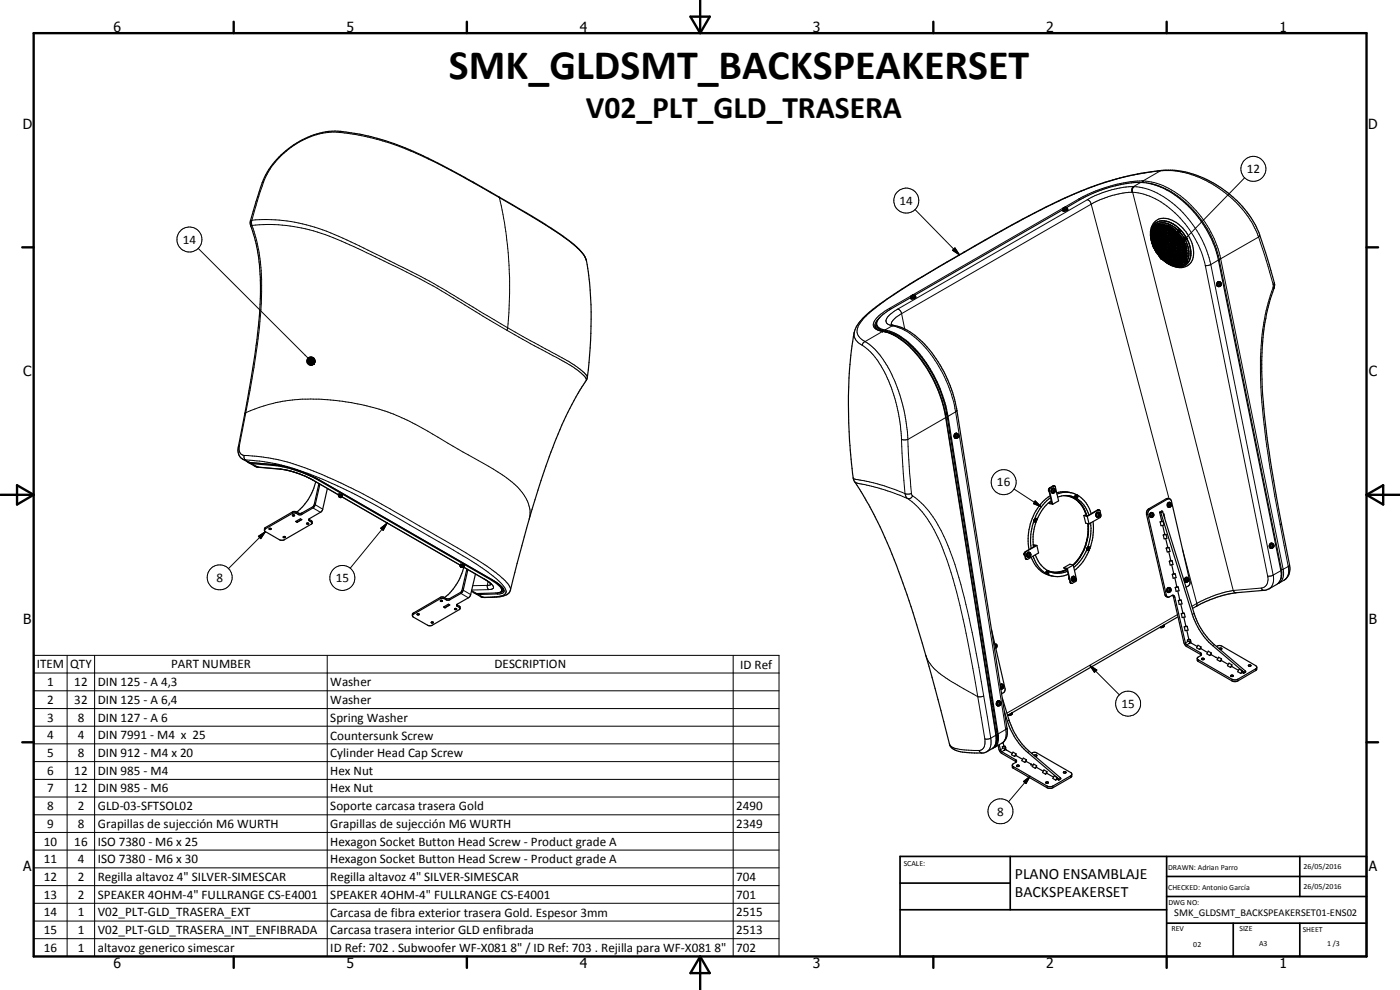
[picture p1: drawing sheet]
<svg xmlns="http://www.w3.org/2000/svg" width="420mm" height="297mm" viewBox="0 0 420 297" stroke-linecap="round" stroke-linejoin="round" font-family="sans-serif">
<defs><g id="words">
<text font-size="12.6" x="134.7" y="23.6">SMK_GLDSMT_BACKSPEAKERSET</text>
<text font-size="9.4" x="175.8" y="35.3">V02_PLT_GLD_TRASERA</text>
<g font-size="4.7">
<text x="304.6" y="263.8">PLANO ENSAMBLAJE</text>
<text x="304.6" y="269.2">BACKSPEAKERSET</text>
</g>
<g font-size="4.2">
<text x="34" y="9.6">6</text>
<text x="104" y="9.6">5</text>
<text x="174" y="9.6">4</text>
<text x="244" y="9.6">3</text>
<text x="314" y="9.6">2</text>
<text x="384" y="9.6">1</text>
<text x="6.8" y="38.7">D</text>
<text x="410.6" y="38.7">D</text>
<text x="7" y="112.9">C</text>
<text x="410.8" y="112.9">C</text>
<text x="7" y="187.1">B</text>
<text x="410.8" y="187.1">B</text>
<text x="7" y="261.4">A</text>
<text x="410.8" y="261.4">A</text>
<text x="34" y="290.4">6</text>
<text x="104" y="290.4">5</text>
<text x="174" y="290.4">4</text>
<text x="244" y="290.4">3</text>
<text x="314" y="290.4">2</text>
<text x="384" y="290.4">1</text>
</g>
<g font-size="3.9">
<text x="374.2" y="52">12</text>
<text x="270" y="61.5">14</text>
<text x="54.9" y="73.2">14</text>
<text x="299.2" y="146">16</text>
<text x="65" y="174.5">8</text>
<text x="100.8" y="174.7">15</text>
<text x="11" y="200.5">ITEM</text>
<text x="21.1" y="200.6">QTY</text>
<text x="51.4" y="200.5">PART NUMBER</text>
<text x="148.4" y="200.6">DESCRIPTION</text>
<text x="222.1" y="200.7">ID Ref</text>
<text x="14.2" y="205.9">1</text>
<text x="22.3" y="205.9">12</text>
<text x="29.3" y="205.9">DIN 125 - A 4,3</text>
<text x="99.1" y="206">Washer</text>
<text x="14.2" y="211.2">2</text>
<text x="22.3" y="211.2">32</text>
<text x="29.3" y="211.2">DIN 125 - A 6,4</text>
<text x="99.1" y="211.2">Washer</text>
<text x="336.6" y="212.4">15</text>
<text x="14.2" y="216.5">3</text>
<text x="14.2" y="221.8">4</text>
<text x="23.3" y="216.5">8</text>
<text x="23.3" y="221.8">4</text>
<text x="29.3" y="216.5">DIN 127 - A 6</text>
<text x="29.3" y="221.8">DIN 7991 - M4 x 25</text>
<text x="99.1" y="216.6">Spring Washer</text>
<text x="99.1" y="221.9">Countersunk Screw</text>
<text x="14.2" y="227.1">5</text>
<text x="23.3" y="227.1">8</text>
<text x="29.3" y="227.1">DIN 912 - M4 x 20</text>
<text x="99.1" y="227.2">Cylinder Head Cap Screw</text>
<text x="14.2" y="232.5">6</text>
<text x="22.3" y="232.5">12</text>
<text x="29.3" y="232.5">DIN 985 - M4</text>
<text x="99.1" y="232.5">Hex Nut</text>
<text x="14.2" y="237.7">7</text>
<text x="22.3" y="237.7">12</text>
<text x="29.3" y="237.7">DIN 985 - M6</text>
<text x="99.1" y="237.7">Hex Nut</text>
<text x="14.2" y="243.1">8</text>
<text x="23.3" y="243.1">2</text>
<text x="29.3" y="243.1">GLD-03-SFTSOL02</text>
<text x="99.1" y="243.2">Soporte carcasa trasera Gold</text>
<text x="221" y="243.1">2490</text>
<text x="299.3" y="244.7">8</text>
<text x="14.2" y="248.4">9</text>
<text x="23.3" y="248.4">8</text>
<text x="29.3" y="248.5">Grapillas de sujección M6 WURTH</text>
<text x="99.1" y="248.5">Grapillas de sujección M6 WURTH</text>
<text x="221" y="248.4">2349</text>
<text x="13.2" y="253.7">10</text>
<text x="22.3" y="253.7">16</text>
<text x="29.3" y="253.7">ISO 7380 - M6 x 25</text>
<text x="99.1" y="253.8">Hexagon Socket Button Head Screw - Product grade A</text>
<text x="13.2" y="259">11</text>
<text x="23.3" y="259">4</text>
<text x="29.3" y="259">ISO 7380 - M6 x 30</text>
<text x="99.1" y="259.1">Hexagon Socket Button Head Screw - Product grade A</text>
<text x="13.2" y="264.3">12</text>
<text x="13.2" y="269.7">13</text>
<text x="23.3" y="264.3">2</text>
<text x="23.3" y="269.7">2</text>
<text x="29.3" y="264.4">Regilla altavoz 4&quot; SILVER-SIMESCAR</text>
<text x="29.3" y="269.7">SPEAKER 4OHM-4&quot; FULLRANGE CS-E4001</text>
<text x="99.1" y="264.4">Regilla altavoz 4&quot; SILVER-SIMESCAR</text>
<text x="99.1" y="269.7">SPEAKER 4OHM-4&quot; FULLRANGE CS-E4001</text>
<text x="221" y="264.3">704</text>
<text x="221" y="269.7">701</text>
<text x="13.2" y="275">14</text>
<text x="23.3" y="275">1</text>
<text x="29.3" y="275">V02_PLT-GLD_TRASERA_EXT</text>
<text x="99.1" y="275">Carcasa de fibra exterior trasera Gold. Espesor 3mm</text>
<text x="221" y="275">2515</text>
<text x="13.2" y="280.3">15</text>
<text x="23.3" y="280.3">1</text>
<text x="29.3" y="280.3">V02_PLT-GLD_TRASERA_INT_ENFIBRADA</text>
<text x="99.1" y="280.3">Carcasa trasera interior GLD enfibrada</text>
<text x="221" y="280.3">2513</text>
<text x="13.2" y="285.6">16</text>
<text x="23.3" y="285.6">1</text>
<text x="29.3" y="285.7">altavoz generico simescar</text>
<text x="99.1" y="285.7">ID Ref: 702 . Subwoofer WF-X081 8&quot; / ID Ref: 703 . Rejilla para WF-X081 8&quot;</text>
<text x="221" y="285.6">702</text>
</g>
<text font-size="3.1" x="352.4" y="275">SMK_GLDSMT_BACKSPEAKERSET01-ENS02</text>
<g font-size="2.4">
<text x="271.2" y="259.7">SCALE:</text>
<text x="350.6" y="261">DRAWN: Adrian Parro</text>
<text x="391.2" y="260.6">26/05/2016</text>
<text x="350.6" y="267.1">CHECKED: Antonio García</text>
<text x="391.2" y="266.7">26/05/2016</text>
<text x="350.6" y="271.4">DWG NO:</text>
<text x="351.6" y="279.3">REV</text>
<text x="372" y="279.4">SIZE</text>
<text x="391" y="279.6">SHEET</text>
<text x="358.1" y="284.1">02</text>
<text x="377.9" y="283.8">A3</text>
<text x="398.3" y="283.8">1 /3</text>
</g>
</g></defs>
<g fill="none" stroke="#000" stroke-width=".3">
<path d="M101.9 39.8a23.3 23.3 0 0 0-18.7 8.1 20.7 20.7 0 0 0-4.1 6.7M101.9 39.8a79.3 79.3 0 0 1 29.6 9.3l18.4 10.2M102.3 39.4l-.4 .4M79.1 54.6l-.4 .3M79.1 54.6l-3.5 11.5M149.7 59.1l.2 .2M149.9 59.3a193.9 193.9 0 0 1 19.4 11.9l.8 .6a19.8 19.8 0 0 1 5.7 5.7l.2 .8M149.9 59.3l1.5 7.5 .6 3.9a123.3 123.3 0 0 1 .5 26.5l-.2 1.1M323.8 59.7l.3 .2M323.8 59.7l-56.9 32.8M326.3 59.9l.7 .4 .5 1M326.3 59.9l-56.9 32.9"/>
<path d="M339.9 57.7a27.7 27.7 0 0 0-12.4 3.6M339.9 57.7a21.9 21.9 0 0 1 15 8.6 29.7 29.7 0 0 1 6.8 13.4M339.9 57.7l30.2 119.5M340.4 56a29.1 29.1 0 0 0-10.5 2.2l-3.6 1.7M340.4 56a22.4 22.4 0 0 1 14.6 7.8 32.9 32.9 0 0 1 8.4 15.6M340.4 56l-.5 .7v1M342.3 54.7l-2.4 1.6-.3 .6 .2 .8M343 54.4l-.1 .3M343 54.4l-.1 .1M343.1 54.3h.1M343.1 54.3l-.1 .1M343.1 54.3a23.4 23.4 0 0 1 15.9 8.9 32.2 32.2 0 0 1 7.3 14.4"/>
<path d="M343.1 54.3a43.2 43.2 0 0 0-16.6 4l-2.7 1.4M344.5 54.9a26.2 26.2 0 0 1 16.5 11.8 30.1 30.1 0 0 1 4.9 11M348.3 51.2a88.1 88.1 0 0 0-13.4 2.6 128.2 128.2 0 0 0-24.2 10l-21.2 11.8M348.3 51.2h3.8l3.4 .6 2.8 .8 3.9 1.7a34.6 34.6 0 0 1 13.7 12.8l1.8 4M348.3 51.2l-5.2 3.1M348.5 51.1l-.2 .1M373.5 53.3l-19.1 19.8M59.5 74.5l32.9 32.9M75.3 67.7h.1M75.6 67.6a53.2 53.2 0 0 1 29.3 5.8 283.6 283.6 0 0 1 42.1 22.7l5.1 3M75.6 67.6l-.3 .1M75.6 67.6a43.4 43.4 0 0 1 2.4 9.9 103.5 103.5 0 0 1-1 27.6l-3.2 18.7"/>
<path d="M75.6 66.1v1.5M75.6 66.1l-.5 .2M75.6 66.1a53 53 0 0 1 28.5 5.9l1.3 .6a324.9 324.9 0 0 1 32 16.8l14.9 8.9M274.6 62.9l13.4 13.6M286.6 74.4l1.4 2.1-2.1-1.4zM289.5 75.6a225.6 225.6 0 0 0-27.6 17.4 14.6 14.6 0 0 0-4.1 4.4 3.3 3.3 0 0 0 1.8 5.1M289.5 75.6l-.2 .1M319.2 62.4l.6-.2zM319.2 62.4h.1M320.2 62.4l-.6 .5-.6-.1M327.5 61.3l-56.9 32.8M327.5 61.3l23.3 88.3"/>
<path d="M345.6 70.4v1.4M345.6 72.1l.1 .4M345.7 69.7l-.1 .3M345.9 73.1v.2M346 67.8v.7M346.1 67.9l.2 .1M346.1 73.9l.2 .4M346.2 68.6l-.3 .6M346.2 67.8l-.2 .1M346.4 74.5l.2 .3M346.9 75.4l.1 .2M347 67.8l-.5 .4"/>
<path d="M347.4 76.2l.3 .3M347.5 67.6h-.1M348 76.9l.4 .4M348.2 67.4h-.2M348.2 77.2l.4 .4M348.4 77l.4 .5-.1-.4M348.6 71.8h-.1M348.7 67.4h.2M348.7 77.6l.4 .3M348.9 71.5l-.1 .1M349.3 67.4l.8 .2M349.5 78.3l.2 .2"/>
<path d="M350.3 78.9l.8 .3M350.7 67.8l.8 .4M351.7 79.4l.8 .2M352 68.6l.2 .1M352.4 72.3l-.2 .1M352.7 69.1l.4 .3M352.9 79.7h.2M353.4 69.7l.4 .4M353.5 69.1l.6 .1v.4M353.6 79.6h.2M353.6 69l.4 .1M353.9 69.1l.2 .4"/>
<path d="M354.1 70.5l.3 .3M354.4 79.4l-.2 .1M354.7 71.4l.2 .3M355.2 72.2l.2 .4M355.3 78.8l-.5 .4M355.5 72.8l.1 .4M355.7 71l.7 .6-2 1.5zM355.8 73.7l.1 .3M355.9 77.9l-.3 .5M356 78.7l.4 .1M356.1 74.6l.1 .4M356.1 77.1v.2"/>
<path d="M356.2 75.3v1.4M356.3 78.2l.1 .6M356.4 78.4v.4M361.7 79.7l18.7 93.1M363.4 79.4l18.7 93.2M363.4 79.4l-1.7 .3M365.7 78l-2.3 1.4M365.9 77.7l18.7 93.2M366.3 77.6l-.4 .1M366.3 77.6l18.8 93.2M377.7 71.1l4.4 14.3M377.7 71.1l-11.4 6.5"/>
<path d="M378 70.4l-.3 .7M152.1 99.1l12.8 7a42.3 42.3 0 0 1 10.1 6.4l.8 1 .1 .7M152.3 98.3l9.1 5.1a103 103 0 0 1 11.9 6.8l2 1.6 1 1.4M152.3 98.3l-.2 .8M256.4 99.7a3.9 3.9 0 0 0 2.4 3.9M263.1 97.2l-.4 1.1M263.3 98l-.1 .8M264.1 95.2l-1.3 1.5-.2 1.3M264.9 99.4h.1M264.9 99.4a16.2 16.2 0 0 1 9 5.7 40 40 0 0 1 9.9 20.2M264.9 99.4l-5.3 3.1M265 99.4h-.1"/>
<path d="M265.7 99v.4M266.9 92.5l.3 .3M266.9 92.5l-3.2 2.3a3.1 3.1 0 0 0-1.4 3.4l1.2 .9 1.4 .3M267.2 99.7l-.3 .2M267.8 97.7l.2 .1M267.8 97.7l-2.2 1.3M268 97.8a17.4 17.4 0 0 1 9.3 6 39.8 39.8 0 0 1 9.5 19.8M268.3 97.7l-.3 .1M268.3 97.7h.2M268.4 97.7h-.6M269.4 92.8l.8 .4 .4 .9M269.4 92.8l-2.9 2.2a1.52 1.52 0 0 0-.5 1.7 1.52 1.52 0 0 0 1.5 1h.3"/>
<path d="M270.6 94.1l.9 4.6M270.6 94.1l-2.2 1.5-.8 1-.1 .8M273.6 88.8l.6-.2zM273.6 88.7v.1M274.6 88.8l-.5 .4h-.7M366.1 85.1l.2-.1 .2 .3-.3 .4-.2-.2zM366.2 84.7a.68 .68 0 0 0-.7 .5 .68 .68 0 0 0 .3 .7M382 86.4a65.4 65.4 0 0 0-3.7 20.8 214.2 214.2 0 0 0 4.3 41.8l4 21M382 86.4l.3 .1M382.1 85.4l-.1 1M382.3 86.5h.1M382.4 84.8l-.3 .6"/>
<path d="M92.1 108.3l2.1 .9-2.1-.6zM92.1 108l2.1 1.2-2.1-.9zM92.1 108.6l2.1 .6-2.1-.4zM92.1 108.8l2.1 .4-1.9-.1zM92.2 107.8l2 1.4-2.1-1.2zM92.3 109.1l1.9 .1-1.7 .1zM92.4 107.6l1.8 1.6-2-1.4zM92.5 109.3l1.7-.1-1.5 .2zM92.5 107.4l.2-.2 1.5 2zM92.5 107.4l1.7 1.8-1.8-1.6zM92.7 109.4l1.5-.2zM92.7 107.2l.3-.1 1.2 2.1z"/>
<path d="M93 109.5l1.2-.3zM93 107.1h.3l.9 2.1zM93.2 109.6l1-.4zM93.3 107.1h.2l.7 2.1zM93.5 109.6l.7-.4zM93.5 107.1l.3 .1 .4 2zM93.8 109.5l.4-.3zM93.8 107.2l.3 .1 .1 1.9zM94.1 107.3l.2 .2-.1 1.7zM94.2 109.2l-.2 .2zM94.3 107.5l-.1 1.7zM94.4 107.7l.1 .2-.3 1.3z"/>
<path d="M94.5 108.8l-.3 .4zM94.5 107.9l-.3 1.3zM94.6 108.5l-.4 .7zM94.6 108.2l-.4 1zM258.8 103.6a23 23 0 0 1 8.1 11.3 49.6 49.6 0 0 1 3.6 16.9M259.6 102.5a25.3 25.3 0 0 1 9 12.1l1.5 3.9 1.1 4.2 1.1 6.8 .1 2.4M259.6 102.5l-.6 .4-.2 .7M71.8 133.8l-.3 .3M71.8 133.8a2.02 2.02 0 0 0 1.5 2.9M72.8 137.7l.8 .3M73.3 136.7l-.1 .6 .4 .7M73.3 136.7a57.1 57.1 0 0 1 13.8 2.2l6.1 2.1a188.2 188.2 0 0 1 27.7 13.9l5 2.9a224.3 224.3 0 0 1 23.1 14.2l2.7 2.3a4.3 4.3 0 0 1 1.5 2.8"/>
<path d="M73.6 138a67.8 67.8 0 0 1 26 7 234.9 234.9 0 0 1 26.2 14.2l13.1 7.6a53.5 53.5 0 0 1 12.2 9 1.74 1.74 0 0 1 .5 2.4 9.3 9.3 0 0 1-4.8 1h-2l-.6-.2M73.6 138l1.4 .8M73.8 123.8l-.3 .3M73.8 123.8l-2 10M73.8 123.8a44.4 44.4 0 0 1 14.7-3.9 71 71 0 0 1 23.5 2.4l4.4 1.3 5 2.1a122.8 122.8 0 0 1 13 7.3l12.2 6.9a29.6 29.6 0 0 1 10.5 8.4 9.1 9.1 0 0 1 1.7 7.4M74.1 138.5l.9 .3M75 138.8h.1M75 138.8l7 .6M75.6 139.1l1.8 1M76.4 139.9l1 .2M82 139.4h.1M82 139.4l2.8 .4a48.3 48.3 0 0 1 9.3 3.3l1.6 .8"/>
<path d="M82.6 139.4v.3M270.5 131.8l.7 .2 1.2-.1M270.5 131.8l1.1 16.3M272.4 131.9l1.1 16.2M283.8 125.3l15.1 95.3M283.8 125.3l-11.4 6.6M283.9 125.2l-.1 .1M284.1 124.2l-.3 .2M286.8 123.6l15 95.3M286.8 123.6l-2.3 1.3M287.2 123.1l-.4 .5M287.3 130.6l.3 .2-.1 .4-.3-.1z"/>
<path d="M287.3 130.2a.7 .7 0 0 0-.6 .5 .7 .7 0 0 0 .3 .7M77.4 140.1l6.7 .6M77.4 140.1l.2 .1M79.7 158.3v.4M79.7 159.5l-11.1 11.1M84.1 140.7l.8 .1a30.4 30.4 0 0 1 8.9 3.2l.3 .1M84.1 140.7l.2 .1M87.8 153.6v.4M88.9 153.6v.4M89.5 153.9v.4M90.6 153.9v.4M92.9 155.9v.4"/>
<path d="M93.4 156.2v.4M93.9 144.1h.2M93.9 152.4l2.3 1.3M94.1 144.1l7.5 4.4M94.6 151.4l2.2 1.4M95.7 143.9l.4 .2M95.7 143.9v.2M96 144.1h.1M96.1 144.1l51.5 29.8M101.6 148.6h.1M101.6 148.6l1 .4M101.8 149h.1"/>
<path d="M101.8 149l.5 .1M102.3 149.1h.1M102.6 149l35.5 20.5M102.6 149h.1M114.2 158.5l2-1.6-1.2 2.2zM116.2 156.9l-11.1 13.6M256.1 143.4l.3 .3 1.5 .3a54.1 54.1 0 0 1 13.7 4.1M256.5 144.5l.5 .4 1.8 .4a66.2 66.2 0 0 1 13.6 4.3M271.6 148.1l.4 1.1 .4 .4M272.4 149.6a26.2 26.2 0 0 1 7.9 9.3 97.4 97.4 0 0 1 8.3 24.9l3.4 16.7 3.6 21.2M273.5 148.1l.4 .7M273.5 148.1l-.7 .2-1.2-.2"/>
<path d="M273.9 148.8a31.1 31.1 0 0 1 10.2 13.9l1.1 2.8a165.3 165.3 0 0 1 6.5 24.2l3.5 19.1M273.9 148.8a1.25 1.25 0 0 1-1.5 .8M304.3 146.7l8.2 5.4M310.7 150.3l1.8 1.8-2.3-1zM314.8 147.1l.1 .1M315.1 146.3h.2M316 145.8h.2M316.2 147.2l.4-.2-.1 .6-.3-.1zM316.3 146.6a.71 .71 0 0 0-.6 .5 .71 .71 0 0 0 .3 .8M329.4 153h.2M329.7 154.3l.1-.1a.31 .31 0 0 1 .2 .4 .31 .31 0 0 1-.4 .2zM329.7 153.8l-.6 .5v.5l.4 .3"/>
<path d="M344.1 154.3l.4 .1M344.7 152.7l.4 .1M345.8 154.3h.1a.29 .29 0 0 1 .2 .4 .29 .29 0 0 1-.4 .2zM345.9 153.9a.67 .67 0 0 0-.7 .6 .67 .67 0 0 0 .4 .7M348.9 153.6l-.5 .3M350 149.6l.4 .1M351 151.4l.2-.2a.29 .29 0 0 1 .3 .2 .29 .29 0 0 1-.2 .4 .29 .29 0 0 1-.3-.2zM351.2 150.8a.73 .73 0 0 0-.6 .6 .73 .73 0 0 0 .2 .7M384.5 157l-.3 .5M77.5 160.9l2.2-1.4-1.4 2.1zM132.2 179.2v.4M133.3 179.2v.4"/>
<path d="M133.9 179.6v.4M135 179.6v.4M138.1 169.7l.8 .2 6.6 3.9M138.2 170.1h.1M138.2 170.1h.5M138.3 170.1l.5 .1M138.3 178.1l2.3 1.3M138.7 170.1l.1 .1M139 177.1l2.3 1.3M141.6 177.2l1.5 .9M142.9 178.2l.8 .2M143.5 178.1l.2 .3"/>
<path d="M143.7 178.4l1.6 .9M145.4 173.8h.1M145.5 173.8l1.4 .9 1 .9a.62 .62 0 0 1-.1 1.1l-1.1 .2M146.3 175.6v.8l.4 .5M146.3 175.6l-4.4 .1M146.5 174.5l-.2 1.1M146.7 176.9l-5.1 .1M147.3 173.7l-.1 .2M147.4 175.3l-1.1 .3M147.6 173.9h.1M147.6 173.9l2.5 1.7a1.69 1.69 0 0 1 1 2.2l-.6 .3-1.2 .1M149.2 177.9l.1 .3"/>
<path d="M149.3 178.2l-5.6 .2M150.9 176.4l-.2 .2M151 176.8l-.4 .3M151.1 177.1a1.41 1.41 0 0 1-1.5 .7M307.4 166.3l.2 .1M307.7 167.4l.2 .1M307.8 165.5h.1M308.9 166.2l.4 .1-.3 .5-.2-.2zM308.9 165.8a.69 .69 0 0 0-.5 .6 .69 .69 0 0 0 .3 .7M321.1 174.7h.2M322.4 173.4a.28 .28 0 0 1 .3 .4 .28 .28 0 0 1-.5 .1zM322.4 173a.71 .71 0 0 0-.6 .6 .71 .71 0 0 0 .3 .7"/>
<path d="M349.6 178.5l.4 .1M351 176.8l.3 .1v.4a.28 .28 0 0 1-.5-.1 .28 .28 0 0 1 .2-.4zM351 176.4a.7 .7 0 0 0-.6 .5 .7 .7 0 0 0 .3 .8M352.2 179.1l.4 .1M354.9 164.8l4.3 16.3-.2 .8M356.3 173.8l.3 .1-.2 .5-.3-.4zM356.3 173.4a.68 .68 0 0 0-.6 .5 .68 .68 0 0 0 .4 .7M370.1 177.2l.4 .5 .5 .1M370.1 177.2l-5.4 1.4-4.3 1.8-2.7 1.5M378.5 176.4l.2 .4 .7 .3M378.5 176.4l-8.4 .8M380.4 172.8a2.63 2.63 0 0 1-1.9 3.6"/>
<path d="M381.9 163.6l.3 .1-.2 .5-.2-.2zM382 163.2a.69 .69 0 0 0-.7 .5 .69 .69 0 0 0 .3 .7M382.1 172.6a3.8 3.8 0 0 1-1.3 4.1M382.1 172.6l-.7 .2h-1M384.4 171.2l-2.3 1.4M384.6 170.9l.1 1.4-.4 1.5M385.1 170.8l-.5 .1M385.1 170.8a3.8 3.8 0 0 1-1.3 4.2M386.6 170l-1.5 .8M386.6 170a3.7 3.7 0 0 1-1.2 4M387 169.4l-.4 .6M10.1 196.6h223.7v90.4h-223.7z"/>
<path d="M20.1 196.6v90.4M28.4 196.6v90.4M98.2 196.6v90.4M124.1 183.9v.4M137.2 181.5v.4M137.8 181.9v.3M220 196.6v90.4M277.8 196.6a10.3 10.3 0 0 0 2.7 4.2l1.3 1.1 3.7 2.6 7.9 4.5 1.8-.2M327.1 199.6l2.1 1.4-.7 .7zM327.1 199.6l8.8 8.9M349.4 187.7l-1.1 .4M353.4 184.4l-51.2 29.6"/>
<path d="M356.4 192.5l-.6 .4M356.9 193.1l-.7 .4M357.3 192.8h.1M358.4 184.1l-.6 .3M359.6 198v.5M360.3 195.9v.5M364.4 193.4l-.5 .3M10.1 201.9h223.7M10.1 207.3h223.7M10.1 212.6h223.7M10.1 217.9h223.7M295.2 208.8l2.1 12.7"/>
<path d="M299.2 219.5l-.3 .2M299.9 210.9l.4 .1-.3 .5-.2-.2zM300 210.5a.7 .7 0 0 0-.6 .5 .7 .7 0 0 0 .3 .8M300.3 206.5l.3 .2M300.8 205.4l-.5 .5M301.8 218.9l-2.3 1.3M301.8 218.9a4 4 0 0 1-1 4M302.2 218.4l-.4 .5M302.8 216.1l-.5 .3M303.8 214l-1.2 .5M369.7 203.8v.5M371.5 203.8v.5"/>
<path d="M373.7 201.3l-.5 .3M376.8 200.7v.5M10.1 223.2h223.7M10.1 228.5h223.7M10.1 233.8h223.7M10.1 239.1h223.7M293.8 225.2l.4 .5 .5 .2M295.6 221.7v1.4a2.09 2.09 0 0 1-1.6 2.1l-4.7-.2-1.9-.3a3.1 3.1 0 0 1-2.5-1.5M297.3 221.5a4.1 4.1 0 0 1-1.1 4.1M297.3 221.5l-.6 .2h-1.1M298.9 220.6a3.8 3.8 0 0 1-1.1 4M298.9 220.6l-1.6 .9"/>
<path d="M298.9 223.2l-.1 .1M298.9 222.8h.3M299 220.5l-.1 .1M300.9 224.5l-.6 .5M301.4 225.1l-.8 .5M301.8 224.8v.1M304.1 230v.5M304.8 228v.5M307.2 234.5l1.9-1.6-1.2 2.2zM308.9 225.5l-.5 .3M309.1 232.9l-6.4 7.7M314.2 235.8v.5"/>
<path d="M316 235.8v.5M318.2 233.3l-.5 .3M321.3 232.8v.5M10.1 244.5h223.7M10.1 249.8h223.7M10.1 255.1h223.7M10.1 260.4h223.7M10.1 265.7h223.7M10.1 271h223.7M10.1 276.4h223.7M10.1 281.6h223.7"/>
<circle cx="376.2" cy="50.7" r="3.7"/>
<circle cx="56.8" cy="71.9" r="3.8"/>
<circle cx="272" cy="60.2" r="3.7"/>
<circle cx="301.2" cy="144.7" r="3.8"/>
<circle cx="65.9" cy="173.2" r="3.7"/>
<circle cx="102.8" cy="173.4" r="3.8"/>
<circle cx="300.9" cy="206.1" r=".3"/>
<circle cx="338.6" cy="211.1" r="3.8"/>
<circle cx="300.3" cy="243.4" r="3.8"/>
</g>
<g fill="none" stroke="#000" stroke-width=".35">
<path d="M318.9 62.9l-44.4 25.7M318.9 62.9l.5 .1M318.9 62.9l.1 .2M319 63.1l.1 .1M319 62.9l.1 .1M319 62.8l-.1 .1M319.1 62.5h-.1M319.3 62.4h.1M319.4 63h-.2M319.6 62.9l.4-.1 .1 .2-.7 .2-.4-.1M319.6 62.9l-.2 .1M319.6 62.2l.2 .1-.5 .1"/>
<path d="M319.6 62.2l-.3 .2M319.6 62.2v.2M319.6 62.2l-.5 .2-.2 .5M319.6 62.2l.6 .2M319.9 62.8l-.3 .1M320.1 62.8h-.2M320.1 62.9h.1M320.1 62.8l.1 .1M320.1 62.3l5-2.9a37.9 37.9 0 0 1 18.1-4.6 24.6 24.6 0 0 1 15.9 9.7 30.5 30.5 0 0 1 6.6 13.5l18.7 93.2a3.8 3.8 0 0 1-1.3 4.2l-3.3 1.7-8.8 .7-3.9 .8-5.3 1.9-3.9 2M320.2 62.7l-.3 .1M320.2 62.4v.2M320.2 62.4l.1 .1"/>
<path d="M320.2 62.7l-.1 .1M320.3 62.9h-.1M320.3 62.9l-.7 .3M320.3 62.5l-.1 .2M320.3 62.5v.4M320.4 62.7h.1M320.4 62.7l-.1 .2M320.4 62.7l.1 .2M320.5 62.9h.1M320.5 62.9l-.5 .3a.6 .6 0 0 1-1-.1M345.5 70.1l.1 .3M345.5 72.1l.3 .9 .3 .1"/>
<path d="M345.5 72.1a5.4 5.4 0 0 1 1.2-5.7 5.1 5.1 0 0 1 6.3 .3 11.3 11.3 0 0 1 5.1 10.5 4.2 4.2 0 0 1-6.4 2.5M345.5 72.1l.4 1.2M345.6 71.9l.3 .4M345.6 70.1h.3l.1 .6M345.6 70.9v.1M345.6 70.4l.2 .2M345.6 70l-.1 .1M345.6 71.2h.1M345.6 70.8v.1M345.6 69.4l-.1 2.7M345.6 71.7v.1M345.6 69.6l.3 .2"/>
<path d="M345.6 72.5h.3M345.7 71.6l-.1 .5 .3 .2a.32 .32 0 0 0 .2-.3 .32 .32 0 0 0-.2-.3l-.1-.1M345.7 71.6h.1M345.7 71.4l.3 .1M345.7 72.8l.1 .4M345.7 70.8l.3 .3v.4M345.7 70.8l-.1 .1M345.7 70.8v.6l-.1-.5M345.7 68.4l-.2 .6M345.7 68.4a6.7 6.7 0 0 0-.2 3.7M345.8 71.4l.2 .1M345.8 70.6l.2 .1"/>
<path d="M345.8 71.6l.1 .7M345.9 73.3l.2 .6zM345.9 68.1l.1 .2M345.9 73.3l1 2.3 .5 .6 .1-.2M345.9 70.6h.1M345.9 72.3h.1M345.9 70l-.1 .6M345.9 68.7l-.3 .8M345.9 68.1l-.2 .3M345.9 72.5l.2 .6M345.9 70.6l.1 .1M345.9 72.6l.2 .5"/>
<path d="M345.9 68.7l-.2 .4M346 69.8h-.1M346 68.5l-.1 .2M346 69.5l-.1 .3M346 69.5l-.2-.4-.2 .5M346 71.5h.1M346 68.2l.2 .2M346.1 67.7l-.2 .4M346.1 73.1l-.2 .1M346.1 70.1l.2 .3M346.1 68.6h-.1v-.2l-.1 .3M346.1 68.6l.2 .1"/>
<path d="M346.1 69.2l.4 .5M346.1 69.3l.4 .4M346.1 71l.1 .1M346.2 71.8l.4 .4M346.2 68.1l-.2 .1M346.2 71.7l.3 .6M346.2 68.6v.1M346.2 68.1h.1M346.2 69.1h.1M346.2 71.6l-.1 .1M346.2 68.5l.2-.3 .3 .3M346.2 69.1l-.1 .1"/>
<path d="M346.2 73.4l.1-.2 .3 .1 .1 .5M346.2 70.7v.1M346.2 71.5v.2M346.2 72.4l.2 .5M346.2 69.9a.32 .32 0 0 1 .4 .2 .32 .32 0 0 1-.2 .4l-.1-.1M346.2 73.5l.4 .4M346.2 69.9l-.1 .1M346.2 70.7l.5 .4M346.2 70.8l.2 .5M346.2 71.1l.4 .3M346.2 69.9l.1 .5M346.2 71.1l.1 .1"/>
<path d="M346.2 70.7l-.1 .2M346.2 68.7l.5 .1M346.2 69.4l.1 .1M346.3 70.4h.1M346.3 73.3v.2M346.3 74.2l.2 .4M346.3 71.5l.4 .3v.4M346.3 73.5l.4 .3M346.3 72.4h.1a.32 .32 0 0 1 .3 .3 .32 .32 0 0 1-.3 .3v-.1M346.3 68.1l-.1 .5M346.3 71.5l-.1 .1M346.3 72.4h-.1"/>
<path d="M346.3 74.2l.1 .3M346.3 68.7h.1M346.3 67.4l-.3 .4M346.3 74.1v.1M346.4 69l.3 .4-.1 .3M346.4 69l.1 .7M346.4 74l.4 .3-.1 .4M346.4 72.9l.3 .1M346.4 74l-.1 .1M346.4 68.7v.1M346.4 69l-.2 .1M346.4 68.8h.2"/>
<path d="M346.4 71.4h.2M346.4 74l.3 .7M346.5 74.6l.1 .1M346.5 74l.2 .7M346.5 74.5l.2 .2M346.5 69.7h.1M346.5 74.8l.4 .6zM346.6 70.9v.5M346.6 73.9h.1M346.6 69.7h-.1M346.6 74.7h.1M346.7 70.2l-.1 .3-.3-.1"/>
<path d="M346.7 68.5v.3M346.7 74.6v.1M346.7 71.3l-.1 .1M346.7 72.2h-.1M346.7 72.2l-.2 .1M346.7 68.5l-.3 .2M346.7 73.8v.1M346.7 67.6l-.4 .5M346.8 69.2l.1 .3M346.8 69.8v.4M346.8 70.9v.1M346.8 70.9l.1 .3"/>
<path d="M346.8 72.5h.1M346.8 71.8l.4 .3M346.8 68.1l.1 .4M346.8 71l.1 .2M346.8 68.2l.2 .5M346.8 71.5h.1M346.8 71.5v.2M346.8 71.7v.1M346.8 70.7h.1M346.8 69.3l.3 .3M346.8 70.2l.2 .2M346.9 69.8l.3 .2"/>
<path d="M346.9 69.8l.1 .6M346.9 70.7l.3 .2-.1 .4M346.9 73.4l.2-.2 .3 .5M346.9 72.3l.1 .6M346.9 70.7l-.1 .2M346.9 69.8h-.1M346.9 73.4v.1M346.9 69.3v.1M346.9 70.1v.1M346.9 71v.1M346.9 69.8l-.1 .1M346.9 68.1l-.1 .1"/>
<path d="M346.9 67.4a4.2 4.2 0 0 1 4.3 .1M346.9 72.3l.4 .3v.3M346.9 74.2h.1M346.9 73.5l.3 .3M346.9 71.2h.1M346.9 69.5l.2 .1M346.9 73.5l.1 .2M346.9 74l.1 .5M346.9 74v.2M346.9 68.6l.1 .1M347 74.2v.2M347 67.7l.4-.1-.1 .2"/>
<path d="M347 74h-.1M347 67.7l.3 .1M347 67.7v.1M347 73.1l.3 .7M347 68.1h-.2M347 74.8l.2 .6M347 68.1a.35 .35 0 0 1 .3 .3 .35 .35 0 0 1-.2 .3M347 68.9l.3 .4-.2 .3M347 68.9l-.2 .1v.3M347 71.2l.1 .1M347 70.4h.2M347 74h.1"/>
<path d="M347 67.8l.1 .1M347 70.4l.1 .1M347 74.9l.2 .4M347 69l-.1 .3M347 74.8h.1a.34 .34 0 0 1 .4 .2 .34 .34 0 0 1-.2 .4l-.1-.1M347 67.8l.3 .1M347 70.7v.5M347 74l.4 .2v.3h-.2M347 74.4l.2 .1M347 74.5l.2 .1M347 72.9h.3M347 74.8v.3"/>
<path d="M347 75.1l.1 .1M347 75.6h.1M347 72.9h.2M347 68.7h.1M347 68.1l-.2 .2M347.1 73.7l.1 .1M347.1 69.8l-.1 .6M347.1 71.5l.1 .6M347.1 72.1h.1M347.1 69.6h.1M347.2 73.2l.2 .5M347.2 69l-.2 .5"/>
<path d="M347.2 70.8v.5M347.2 75.6h-.2M347.2 75.6l.3 .4M347.2 71.6l.1 .5M347.2 73.8h.1M347.2 75.6l.3 .6M347.2 67.2l-.9 .8M347.2 70v.4M347.2 70l-.1 .5M347.2 70.4h.1M347.3 69.3l-.1 .3M347.3 72.1h-.1"/>
<path d="M347.3 75.4h.1M347.3 72.9h-.1M347.3 76.1l1.3 1.5M347.3 68.5l-.1 .2M347.3 72l-.4-.5-.1 .3 .2 .3M347.3 72v.1M347.4 73.7l-.1 .1M347.4 70.8l.1-.3 .2 .1 .2 .5M347.4 70.8l.1 .3M347.4 71.7l.4 .4M347.4 70.8l.2 .4M347.4 69.1l.4 .4"/>
<path d="M347.4 70l.1 .2M347.4 71.6l.4 .4M347.4 69v.1M347.5 72.2l.4 .2-.1 .5-.4-.4zM347.5 69.7l-.1 .1M347.5 69.7l.4 .2-.1 .5M347.5 74.1l.3 .4M347.5 68.8a.4 .4 0 0 1 .4 .3 .4 .4 0 0 1-.1 .4M347.5 71.4l.3 .1 .1 .5M347.5 73.1l.3 .6M347.5 73.1v.3l.3 .3M347.5 67.5l.2 .2"/>
<path d="M347.5 72.3v.3l.3 .3M347.5 68l.3 .1M347.5 69.7l-.1 .3M347.5 71.4l-.1 .3M347.5 67.5l.5-.1v.2M347.5 68v.4M347.5 68.8v.1M347.5 72.2v.1M347.5 72.5v.1M347.5 71.4l-.1 .1M347.5 74v.1M347.5 68.8l-.1 .2"/>
<path d="M347.5 68.4l.3 .2M347.5 67.5l.1 .1M347.5 69.2v.1M347.5 67.9v.5M347.5 74.8l.1 .3M347.5 74.1l.2 .2M347.5 73l.3 .7M347.5 73l.5 .4-.2 .3M347.5 70.2l.3 .2M347.5 73v.1M347.5 74h.1M347.5 67.1l1.8-.3 1.9 .6"/>
<path d="M347.6 74.2l.1-.4 .3 .7M347.6 71.1l.3 .1M347.6 74.3l.2 .1M347.6 75.1l.1 .1M347.6 75.7l.5 .4M347.6 75.7l.1 .2M347.6 67.7l.2 .1M347.7 75.2l.2 .1M347.7 68.8l-.2 .4M347.7 75.9l.4 .2M347.7 75.7v.1M347.7 66.5a6.3 6.3 0 0 1 5.9 1.9"/>
<path d="M347.7 66.5l-1.4 1M347.7 66.5l-1.4 .9M347.8 74.7l.3 .5M347.8 68.3l.1-.1-.3 .3zM347.8 67.7h.2zM347.8 74.4l.2 .1M347.8 72h.1M347.8 76.6v-.3l.4 .6h-.2M347.8 74.5h.1M347.8 76.6l.1 .2M347.8 69.5h.1M347.8 70.3v.1"/>
<path d="M347.8 74.8l.1 .5M347.8 68.1h.1M347.8 68.1l-.3 .2M347.8 68.1l.1 .1M347.9 76.8l.1 .1M347.9 75.3h.2M347.9 74.5h.1M347.9 72.5v.3M347.9 74.1l.1 .1M347.9 74.8l.2 .2M347.9 74.8l-.4-.1 .1 .4M347.9 71.1l-.3 .1"/>
<path d="M347.9 72l-.1 .1M347.9 68.2v.4l-.4-.2M347.9 72.8v.1M347.9 74.8l.1 .5M347.9 76.3l.3 .4M348 76.6l-.2-.4 .4 .5M348 75.6l-.3-.1-.1 .2M348 75.6l.1 .5M348 68.5l-.2 .1M348 74.5h-.1M348 76.9h.1M348.1 70.5v.2"/>
<path d="M348.1 70.5l.2-.1 .2 .3 .1 .3h-.3M348.1 69.8l.1 .3M348.1 71.5l.1 .3M348.1 70.7v.2M348.1 70.7h.1M348.1 68.7v.4M348.1 70v-.4a.31 .31 0 0 1 .4 .2 .31 .31 0 0 1-.2 .4l-.1-.1M348.1 73l.3 .6M348.1 73.9l.5 .5M348.1 68.7a.38 .38 0 0 1 .4 .2 .38 .38 0 0 1 0 .5M348.1 73l.4 .1v.5M348.1 70l.1 .1"/>
<path d="M348.1 72.1l.1 .5M348.1 68.1l.2 .4h.3M348.1 72.1h.1M348.1 69.6v.1M348.1 69.6h.1M348.1 69h.1M348.1 70.9l.2 .1M348.1 70.7v.1M348.1 69.1l.2 .2M348.1 67.3l.2 .2M348.1 73l.2 .4M348.1 67.3l.3 .3"/>
<path d="M348.1 72.1l.5 .2-.1 .5M348.1 67.3h.6l-.1 .3M348.1 68.7h.1M348.1 70.8v.1M348.1 73h.1M348.1 76.1h.1M348.1 70h.1M348.1 68.2h.1M348.1 70.9l.1 .1M348.2 72.6l.1 .1M348.2 73.8l.4 .5M348.2 68.2l.2 .3"/>
<path d="M348.2 74.6l.2 .5M348.2 73.8l.4 .2v.3M348.2 74.6l.2 .6M348.2 73.8l-.1 .1M348.2 71.8l.1 .1M348.2 72.6l.3 .2M348.2 71.8l.3 .1M348.2 76.7l-.1 .2M348.2 74.6h.1M348.3 71.2l-.2 .1 .1 .5M348.3 77.2v.3l.3 .2M348.3 67.8l-.2 .2"/>
<path d="M348.3 75.4l.4 .6M348.3 71.2v.7M348.3 75.4v.3M348.3 74.6l.3 .2 .1 .4M348.3 74.6l.3 .6M348.3 71.2l.3 .6-.1 .1M348.3 75.7h.1M348.3 71.9h.2M348.3 74.6h-.1M348.3 67.5l.3 .1M348.3 71h.2M348.3 75.4l-.1 .2 .3 .4"/>
<path d="M348.3 75.7l.4 .3M348.3 75.4l.4 .2v.4M348.3 70.4v.6M348.3 76.2l.5 .6M348.3 77.3h.1M348.3 75.4l.5 .5M348.3 74.5l.4 .7M348.3 76.2l.4 .1 .1 .5M348.3 67.8l.3 .4-.1 .3M348.3 73.5l.1 .1M348.3 76.2l.3 .6M348.3 67.8l-.2 .4"/>
<path d="M348.3 69.3l.2 .1M348.3 77.3l.2 .2M348.3 77l.4 .1 .2 .5M348.3 77.2l.6 .8 2.8 1.7M348.3 77l.1 .3M348.4 72.8h.1M348.4 77.3l.1 .1M348.4 77.1l.5 .5M348.4 67.6h.2M348.4 75.2h.2M348.4 73.6h.2M348.4 75.1l.3 .1"/>
<path d="M348.4 77.4l.1 .1M348.4 77v.1M348.5 67.9l-.4 .2M348.5 76.7l.3 .1M348.5 69.8l-.2 .4M348.5 77.5l.3 .1M348.6 68l-.4 .2M348.6 72.7l-.1 .1M348.6 77.5l.1 .1M348.6 71.8l-.3 .1M348.6 71.7l-.3 .2M348.6 67.6h.1"/>
<path d="M348.6 76.8h.2M348.6 74.3v.1M348.6 67.6h-.2M348.7 77.6h.2M348.7 76.7h.1M348.7 70.4l.1 .3M348.7 70.4l.3 .6M348.8 74.8l.4 .3 .1-.3M348.8 71.2l.1 .6h.3v-.4M348.8 71.2l.4 .2M348.8 72.8l.3 .1 .1 .5-.4-.1zM348.8 73.2l.1 .2"/>
<path d="M348.8 73.9v.1M348.8 73.7v.2M348.8 73.2h.1M348.8 68.6v.4M348.8 68.6h.3l.2 .4M348.8 70.7l.2 .3M348.8 70.7h.1M348.8 69.5l.1 .5 .3 .1M348.8 73.9v.2M348.8 69.5h.1M348.8 70.3l-.1 .1M348.8 72v.1"/>
<path d="M348.8 72.1v.3M348.8 73.7v.3M348.8 71.2l.1 .6M348.8 72.4h.1M348.8 68.1l.2 .2M348.8 74.5l.5 .3M348.8 74.1l.5 .2M348.8 67.7h.1M348.8 74.5l.1 .4 .4 .2M348.8 72l.5 .5-.4 .1-.1-.2M348.8 70.3l.4 .2v.4M348.8 72.8v.4"/>
<path d="M348.8 74l.3 .3M348.8 68.1l.2 .3M348.8 73.7l.4 .1 .1 .5M348.8 70l.4 .1M348.8 69l.1 .1M348.8 72.4l.2 .2M348.8 72v.4M348.8 73.7h.1M348.8 67.7v.4M348.8 76.8h.1M348.8 68v.1M348.8 67.8v.1"/>
<path d="M348.9 75.4a.38 .38 0 0 1 .4 .1 .38 .38 0 0 1 0 .4M348.9 67.3l.4 .2M348.9 75.5l.3 .4M348.9 75.5v.1M348.9 75.4l.4 .5M348.9 75.4l.1 .4 .3 .1M348.9 67.3l.3 .2M348.9 69.1l.2 .2M348.9 74.5l-.1 .1M348.9 67.3l.4 .1M348.9 76.3l.4 .4M348.9 75.6l.4 .3"/>
<path d="M348.9 74.5l.4 .3M348.9 69.1v.1M348.9 75.3v.2M348.9 74.5h-.1M348.9 75.4h.1M348.9 76.2l.6 .5M348.9 76.2l.1 .3M348.9 71.8h.1M348.9 76.1v.1M348.9 76.3v.1M348.9 69.2h.2M349 77v.2"/>
<path d="M349 76.1l-.1 .3 .3 .3M349 76.1l.4 .2v.4M349 77.1l.5 .4M349 68.3h.3M349 69.5l.3 .3-.1 .3M349 76.9l.1 .4-.2-.3M349 76.9l.4 .1 .1 .5M349 69.5l-.2 .3M349 76.9v.1M349 69.5l-.3 .2M349 76.9l-.1 .1M349 66.3l-1.3 .2"/>
<path d="M349.1 67.7l.2 .6M349.1 69.2l.1 .1M349.1 67.7l-.3 .2M349.1 77.7l.5 .4M349.1 77.9l.4 .4M349.1 77.7v.2M349.1 77.7h.1M349.1 73.4h.1M349.1 68.4h.1M349.2 77.7l.4 .3M349.2 77.7h.1M349.2 77.7l-.1 .2"/>
<path d="M349.2 76.7h.2M349.2 67.5h.1M349.2 77.7l.4 .4M349.2 71.5l-.4 .1M349.2 70.9l-.1 .1M349.2 70.9l-.2 .1M349.2 69.2v.1M349.2 71.7l-.3 .1M349.3 68.9l-.4 .3M349.3 67.5h-.1M349.3 69l-.1 .3M349.3 74.3h-.1"/>
<path d="M349.3 67.4v.1M349.3 70.4l.3 .4M349.3 71.2v.1M349.3 71.3l.3 .3M349.4 72l.1 .4M349.4 71.3l.2 .4M349.4 72.1l.3 .5M349.4 70.2a.35 .35 0 0 1 .4 .2 .35 .35 0 0 1-.1 .5l-.3-.5M349.4 69.4h.4l.1 .6-.4-.2zM349.4 72.8l.2 .5M349.4 68.6v.1M349.4 69.4l.3 .6"/>
<path d="M349.4 70.2v.2M349.4 68.7l.1 .1M349.4 68.7l.1 .3M349.4 72.8l.5 .1v.4h-.3M349.4 70.2l-.1 .2M349.5 67.9l.4 .3M349.5 71l-.1 .1M349.5 73.6v.3l.4 .3M349.5 74.4v.4l.4 .2M349.5 67.9l.3 .3M349.5 71.4h.4M349.5 74.4l.3 .6"/>
<path d="M349.5 67.6a.37 .37 0 0 1 .4 .2 .37 .37 0 0 1-.1 .4M349.5 71l.4 .4M349.5 74.4l.4 .2-.1 .4M349.5 71.9a.38 .38 0 0 1 .3 .2 .38 .38 0 0 1-.1 .5M349.5 68.5l.4 .2M349.5 69.7v.1M349.5 71.9l-.1 .1M349.5 71l-.1 .2M349.5 71.9l-.2 .2M349.5 68.5l-.1 .1M349.5 67.6v.3M349.5 69.3l-.1 .1"/>
<path d="M349.5 68.8v.1M349.5 67.6l.4 .1zM349.5 75.4l.3 .4M349.5 77.5h.1M349.5 75.3v.3M349.5 74.4h.1M349.5 68.5h.1M349.5 66.3l2.1 .6M349.5 75.2l.5 .5h-.4M349.5 76.2l.3 .4M349.5 76.2l.5 .4M349.5 68.9v.1"/>
<path d="M349.5 75.2v.1M349.5 72.4l.2 .1M349.5 69l.3 .1M349.5 75.2v.2M349.5 69l.2 .1M349.6 76l.3 .1 .1 .5M349.6 78.3h-.1M349.6 76l-.1 .2M349.6 78v.3M349.6 76.3l.2 .3M349.6 71.7h.2M349.6 76l-.1 .1"/>
<path d="M349.6 76.1h-.1M349.6 71.6l.1 .1M349.6 78.4l.4 .3M349.6 76.8v.2M349.6 77l.5 .4-.3-.1M349.6 76.8l.6 .5M349.6 77l.1 .2M349.6 76.8h.1M349.6 73.3l.2 .1M349.7 76.8v.4M349.7 74.2l-.2-.7 .3 .2 .1 .5M349.7 77.2l.1 .2"/>
<path d="M349.7 76.8l.5 .5M349.7 77.8l.5 .1M349.7 77.6l.3 .5M349.7 72.5h.1M349.7 70.8h.1M349.7 78.5l.6 .4-.1-.4M349.7 69.1h.1M349.8 78.4l-.1 .1M349.8 76.6h.2M349.8 78.4h.2M349.9 71.6l-.1 .1M349.9 68.7l-.4 .1"/>
<path d="M349.9 68.7l.1 .1M349.9 74.2h-.1M349.9 71.4v.2M350 78.1l.2 .1M350 78.4l.2 .1M350 68.8l-.4 .2M350 68.8l-.2 .3M350 71.2l.3 .4M350 73.5l.2-.1a.32 .32 0 0 1 .4 .3 .32 .32 0 0 1-.3 .3zM350 71l.6 .2v.3l-.3 .1M350 71l.3 .5M350 76.6h.1"/>
<path d="M350 70.3l.1 .1M350 71v.1M350 78.4l.1 .1M350.1 69.3a.32 .32 0 0 1 .4 .1 .32 .32 0 0 1-.2 .4M350.1 68.6l.1 .1M350.1 71.8l.3 .1 .2 .4h-.4zM350.1 70.4l.1 .2M350.1 74.3l.4 .1 .1 .5-.5-.4zM350.1 69.3l.1 .4M350.1 72.6v.5M350.1 70.5l-.1-.4a.36 .36 0 0 1 .5 .1 .36 .36 0 0 1-.1 .5l-.2-.1M350.1 71.8l.1 .5 .3 .1"/>
<path d="M350.1 72.1v.1M350.1 69.2l.2 .6M350.1 70.9v.1M350.1 72.6h.1M350.1 73.5h.1M350.1 69.2h.1M350.1 70.5l.1 .1M350.1 75.1h.3l.3 .3-.2 .3M350.1 67.6l.1 .3 .4 .2M350.1 74.7l.5 .2M350.1 75.2l.5 .2M350.1 75.3l.4 .4"/>
<path d="M350.1 75.2v.1M350.1 68.4v.3M350.1 73.4v.3l.4 .4M350.1 68.7l.2 .3M350.1 69.6l.3 .2M350.1 67.6l.6 .1v.3M350.1 70.1h-.1M350.1 68.4l.3-.1 .3 .4M350.1 67.6l.2 .3M350.1 73.1h.1M350.2 68.7l.1 .2M350.2 71.4l.4 .1"/>
<path d="M350.2 77.9v.2l-.3 .1M350.2 75.1l-.1 .3 .4 .3M350.2 77.9l-.5-.3 .2 .6M350.2 68.7h.5M350.2 68.3v.1M350.2 75.4l.1 .2M350.2 77.3l-.4 .1M350.2 76.1v.1M350.2 74.3l-.1 .4M350.2 68.4l-.1 .1M350.2 70.6l.1 .1M350.2 73.1l.4 .1"/>
<path d="M350.2 76.8l.3 .5M350.2 75.9l.5 .2v.4M350.2 76.8l.6 .4M350.2 76.2l.3 .3M350.2 75.9v.4l.4 .2M350.2 75.9h.1M350.2 76.2h.1M350.2 75.9v.1M350.2 67.9l.5 .1M350.3 76.9l.5 .4M350.3 73.2l-.3-.4a.35 .35 0 0 1 .5-.1 .35 .35 0 0 1 .1 .5M350.3 78.9l.4 .3"/>
<path d="M350.3 76.7l-.1 .3 .3 .3M350.3 76.7l.5 .5M350.3 77.8l.3 .3M350.3 77.7v.1M350.3 76.7l-.1 .1M350.3 70.7h.1M350.3 73.2h.1M350.3 77.5v.3M350.3 77.5l.5 .4M350.3 77.8l.4 .3 .1-.2M350.3 71.5h.2M350.3 70.7h.2"/>
<path d="M350.3 68.1h.3M350.3 68.9l.3 .1M350.4 77.9h.4M350.4 75.6l.1 .1M350.4 78.3v.3l.4 .3M350.4 77.5l.4 .2M350.4 78.3v.4l.4 .2M350.4 78.3l.5 .4-.1 .2M350.5 77.3h.2M350.5 68.7h-.3M350.5 76.5h.2M350.6 73.2h-.3"/>
<path d="M350.6 69.8h-.1M350.6 79l.2 .2M350.7 79.1h.1M350.7 76.5h-.1M350.7 78.1h.1M350.7 68.7l-.4 .3M350.7 68l-.1 .1M350.7 70a.39 .39 0 0 1 .5 .1 .39 .39 0 0 1 0 .4M350.7 70.8h.3l.3 .3-.2 .3-.3-.2M350.7 71.8l.5 .2M350.7 70.2l.1 .2M350.7 73.4l.1 .4"/>
<path d="M350.7 70v.2M350.7 70.8l.1 .4M350.7 71.7l.2 .5M350.7 72.5l.2 .6M350.7 73.4l.3-.1 .2 .6M350.7 74.2h.4l.2 .3-.1 .3-.4-.2M350.7 70.8l.1 .5M350.7 72.5l.5 .2v.4h-.3M350.7 71.7l.4 .1 .1 .4M350.7 71.7v.4M350.7 70.2l.1 .3M350.7 72.1l.2 .2"/>
<path d="M350.7 79.2l1.8 .6 1 .1M350.8 69.1v.4M350.8 74.2v.3M350.8 77.3h-.1M350.8 69.1a.31 .31 0 0 1 .5 .1 .31 .31 0 0 1-.3 .4l-.2-.1M350.8 74.2v.2M350.8 74.2h.1M350.8 72.9h.1M350.8 72v.1M350.8 70h-.1M350.8 72.5h-.1M350.8 71.6l-.1 .1"/>
<path d="M350.8 76.1l.2 .2M350.8 79.1v.1M350.8 68.2l.4 .6M350.8 75v.1M350.8 75.1l.4 .5M350.8 68.2l.1 .5 .3 .1M350.8 77.2v.1M350.8 75.4l.4 .2M350.8 74.5l.4 .3M350.8 68.2a.37 .37 0 0 1 .5 .1 .37 .37 0 0 1-.1 .5M350.8 69.5l.3 .2M350.8 75v.4"/>
<path d="M350.8 73.8l.4 .1M350.8 75.4l.5 .1M350.8 70.4l.4 .1M350.8 75l.5 .2-.1 .4M350.8 75.8v.3M350.8 75h.1M350.8 70.5h.4M350.9 76.2h.1M350.9 76.6v.1M350.9 79.3l.8 .4M350.9 76.6l.5 .4-.1 .2M350.9 77.6l.3 .3"/>
<path d="M350.9 77l.3 .2M350.9 76.6v.4M350.9 77.5l.1 .3M350.9 73.1h.2M350.9 72.2l.3 .1M351 77.4l-.1 .1M351 76.3l.2 .1M351 77.4l.5 .4M351 77.4l.5 .3M351 77.8l.2 .2M351 76.3l.1 .1M351 77.4h.1"/>
<path d="M351 67.8l.1 .1M351 78.3l.1 .3 .4 .2M351 77.8h.1M351 78.4l.5 .4M351 77.1l.4 .1M351 78.2v.2M351 67.9h.2zM351.1 78.2l.4 .2v.4M351.1 77.4l.3 .2M351.1 78.2l-.1 .1M351.1 79.2v.1M351.1 78.2h.1"/>
<path d="M351.1 79.1v.1M351.1 78.5h.1M351.1 79v.3M351.1 79l.5 .3M351.1 79h.3l.3 .5-.6-.2M351.1 79v.1M351.1 79h.1M351.2 76.4h.1M351.2 77.9l.2 .1M351.2 72.2l-.3 .1M351.2 67.4l1.5 1M351.2 67.5l.5 .2"/>
<path d="M351.3 68.8h-.1M351.4 72.5l.2 .4M351.4 76.3l-.6-.3 .1-.2 .4 .2-.1 .4M351.4 74.1l.3 .5M351.4 70.7v.3M351.4 73.3l.2 .5h.3M351.4 71.5a.33 .33 0 0 1 .5 .2 .33 .33 0 0 1-.2 .4l-.2-.1M351.4 71.6l.5 .2M351.4 72.4h.4l.1 .5M351.4 75l.1 .2M351.4 71.5v.4M351.4 70.1l.3 .3"/>
<path d="M351.4 70.7h.4M351.4 72.4v.1M351.4 69l.2 .5h.4M351.4 69.8v.3M351.4 71.5l.1 .5M351.4 72.3v.1M351.4 73.5h.1M351.4 74.1h.1M351.4 74.9l.1 .3M351.4 71.9h.1M351.4 71.9l.1 .1M351.4 69.8a.37 .37 0 0 1 .5 .1 .37 .37 0 0 1 0 .5"/>
<path d="M351.4 71l.2 .2M351.4 72.7l.1 .1M351.4 72.4h.1M351.4 71.5v.1M351.4 70.7h.1M351.4 69.8v.1M351.5 74v.5l.2 .2a.34 .34 0 0 0 .2-.5 .34 .34 0 0 0-.5-.1M351.5 75.7l.2 .5M351.5 77.8l-.2 .2M351.5 69l.5 .2M351.5 68.3v-.2l.6 .4-.3 .2-.2-.2M351.5 69h.1"/>
<path d="M351.5 69.2v.1M351.5 74.8v.1M351.5 75.2l.1 .2M351.5 75.7l.4 .1 .1 .4M351.5 75.7h.1M351.5 68.3l.4 .4-.3-.2M351.5 69l.3-.1 .2 .4M351.5 69.3l.3 .3 .1-.1M351.5 74.9h-.1M351.5 72l.2 .1M351.5 68.3l.1 .2M351.5 69.8h-.1"/>
<path d="M351.5 74.8l.4 .3v.4M351.5 71.5l.1 .2 .1-.2M351.5 76l.5 .2M351.5 76.7l.2 .3M351.5 76.5l.5 .2M351.5 73.7l-.1-.3a.29 .29 0 0 1 .4-.1 .29 .29 0 0 1-.1 .5M351.5 74.8l-.1 .2M351.5 68.9v.3M351.6 77.4h.4l.1 .5M351.6 77.6l.3 .3M351.6 77.5h.1M351.6 75.4l.3 .1"/>
<path d="M351.6 71.2h.1M351.6 77.3v.3M351.6 76.8l.1 .1M351.6 77.6l.1 .1M351.6 72.9h.3M351.6 71.2l.2 .1M351.7 78.1l.2 .5M351.7 78.1h.2l.3 .6M351.7 78.2l.5 .2M351.7 78.2v.1M351.7 77l.3 .1M351.7 78.1v.3"/>
<path d="M351.7 70.4h.2M351.7 79.7l1.6 .4 1.9-.3M351.7 78.3l.5 .2M351.7 77l.2 .1M351.7 78.4l.3 .3M351.7 77.7l.4 .2M351.7 78.1h.1M351.7 78.9l.2 .5 .3 .1M351.7 78.9l.4 .1 .1 .5M351.7 76.2l.1 .1M351.7 79l.2 .3M351.8 70.7l-.2 .5"/>
<path d="M351.8 70.7v.6M351.9 79.3l.3 .2M351.9 79.3l.4 .1M351.9 78.7h.3M352 78.7h.2M352 76.7l-.4-.2 .1 .5M352 76.2l-.2 .1M352 76.7v.4M352 69.3v.2M352.1 72.5v.1M352.1 73.2l.1 .3 .4 .2M352.1 71.6v.2"/>
<path d="M352.1 74.1v.2M352.1 72.3l.1 .4M352.1 70.8l.4 .3M352.1 75l.4 .4M352.1 67.2l1.5 1.1M352.1 72.6l.1 .1M352.1 74.8l.5 .1v.5M352.1 70.5v.3M352.1 71.8v-.4a.37 .37 0 0 1 .5 .1 .37 .37 0 0 1-.1 .5M352.1 72.2v.3M352.1 74.8l.1 .4 .4 .2M352.1 77.9h.1"/>
<path d="M352.1 71.8l.1 .1M352.1 70.5l.5 .2-.1 .4M352.1 74.3l.2 .2M352.1 74.8h.1M352.1 70.5v.2M352.1 70.8l.1 .1M352.2 76.6l.3 .4M352.2 75.6l.4 .1 .1 .4M352.2 75.6l.2 .5M352.2 73.9l-.1 .1M352.2 73.9l-.1 .4M352.2 69.6v.4"/>
<path d="M352.2 73.9l.4 .3v.3h-.3M352.2 70.9h.1M352.2 75.1h.1M352.2 70.9l.4 .2M352.2 76.4l.4 .1M352.2 68.8l.3 .6M352.2 69.6l-.1 .4 .2 .2M352.2 75.5l.1 .6M352.2 68.8h.1M352.2 76.4v.2M352.2 76.4v.1M352.2 76.4l.4 .1 .1 .4"/>
<path d="M352.2 72.7l.4 .1M352.2 69.6l.5 .4-.1 .3M352.2 71.9l.3 .1M352.2 68.7v.1M352.2 68.8l.5 .5M352.2 70.1h.1M352.2 68l.5 .3M352.2 77.2l.3 .6M352.2 79.5h.1M352.2 77.2l.6 .2-.1 .4M352.2 77.2l.1 .4M352.3 76.8l.4 .1"/>
<path d="M352.3 78.1l.5 .1M352.3 73.7l-.3-.5a.35 .35 0 0 1 .5 0 .35 .35 0 0 1 0 .5M352.3 77.5l.1 .1M352.3 76l.1 .1M352.3 74.5h.2M352.3 70.2l.3 .1M352.3 70.2l.2 .1M352.4 79l.5 .4M352.4 79h.1M352.4 78h.3M352.4 78.8v.2M352.4 78.8l.5 .2-.1 .4"/>
<path d="M352.4 78l.1 .5M352.4 78l.4 .2v.3M352.4 78l.1 .4M352.4 76.1h.3M352.4 72.8h.2M352.4 72h.1M352.5 78.5l.3 .1M352.5 78.4l.3 .1M352.5 79.6l.5 .2zM352.5 70.5l-.4 .1M352.5 77.8h.3M352.5 77.7l.1 .1"/>
<path d="M352.5 77h.2M352.6 72.6l-.5-.3a.35 .35 0 0 1 .4 0 .35 .35 0 0 1 .1 .5M352.7 69.3l-.1 .1M352.7 68.3l.9 .8M352.7 69.3v-.3l-.5-.3v.6h.5M352.7 76.9l-.2 .1M352.7 69.3h.1M352.8 73.2l.2 .3 .3-.1M352.8 73.2h.1M352.8 72.2l.5 .4M352.8 70.6a.34 .34 0 0 1 .4-.2 .34 .34 0 0 1 .1 .5M352.8 79.3v.1"/>
<path d="M352.8 71.5l.3 .3 .2-.3M352.8 72.3l.1 .2M352.8 70.6l.1 .3M352.8 73.2l.3 .3M352.8 74.8l.5 .4M352.8 71.3v.2M352.8 71.5l.2 .3M352.8 71.2v.2M352.8 70.6v.1M352.8 73.3h.1M352.8 73.7v.5l.3 .2M352.8 75.4h.2"/>
<path d="M352.8 70.7l.5 .2M352.8 69.6l.2 .4 .3 .1M352.8 70.4h.1M352.8 70.7l.3 .3M352.8 71.2h.1M352.8 75.4l.2 .5M352.8 76.5l.1-.3h.2l.3 .5M352.8 72.9v.3M352.8 76.5l.3 .3h.3M352.8 73.7l.4 .1 .1 .5h-.4l-.1-.3M352.8 76.4l.1 .1M352.8 72.9l.4 .1 .1 .4"/>
<path d="M352.8 69.6l.1 .3M352.8 74.1l.1 .1M352.8 74.6v.1M352.8 72.9v.1M352.8 73.7v.1M352.9 72.9l.4 .5M352.9 71.2l.4 .3M352.9 69.8l.2 .3M352.9 77.1l.2 .5h.3M352.9 77.1h.4l.1 .5M352.9 72.6l-.1-.3a.32 .32 0 0 1 .4-.2 .32 .32 0 0 1 .1 .4v.1M352.9 74.5v.6h.4"/>
<path d="M352.9 76.3l-.1 .1M352.9 77.2l.4 .4M352.9 72.6h.1M352.9 74.5l.3 .2 .1 .4M352.9 71.2l-.1 .1M352.9 76.5v.1M352.9 75.8h.1M352.9 75.4h-.1M352.9 79.3v.1M352.9 69.5l-.1 .1M352.9 69.5l.4 .1M352.9 69.5l.5 .4"/>
<path d="M352.9 76.6h.1M352.9 76.2l-.1 .2M353 76.6l.2 .2M353 76.6l.4 .1M353 77.3v.1M353 78.1l.1 .2M353 75.9l.3 .1M353 70l.1 .1M353 78.1h.5M353 75.4l.3 .2v.4M353 77.9l.5 .3M353 77.9h.1"/>
<path d="M353 77.9l.2 .5M353 78.1v.1M353 72.6l.2 .1M353 72.6l.1 .1M353 70.9l.1 .1M353 78.7h.3M353 78.7h.1M353 75.4h.1M353 78.7l.4 .5M353.1 78.7h.3l.2 .5-.5-.2M353.1 78.3l.1 .1M353.1 78.3h.4"/>
<path d="M353.1 79.6v.2M353.1 78.7v.3M353.1 78.9v.1M353.1 79.5v.3M353.1 79.4v.1M353.1 71.8h.2M353.1 79.4h.2M353.1 79.5h.1M353.1 71h.2M353.1 70.1h.2M353.1 68.7l.5 .4M353.2 79.4l-.1 .1"/>
<path d="M353.2 78.4h.3M353.3 72.6l-.1 .1M353.3 71h-.1M353.3 79.4l.3 .3-.5 .1M353.3 79.4l-.2 .1M353.3 69.6v.5M353.3 69.6l.3 .2M353.3 70.9v.1M353.4 76.8h-.1M353.4 76.7v.1M353.5 73.7v.3M353.5 72.1l.3 .4"/>
<path d="M353.5 74.7l.1 .2M353.5 71.2v.3M353.5 72.9l.1 .4M353.5 74l.2 .2M353.5 71.1a.35 .35 0 0 1 .5 .1 .35 .35 0 0 1-.1 .5M353.5 71.1l.4 .6M353.5 71.1v.3M353.5 75.3l.3 .6M353.5 76.1l.5 .1 .1 .4M353.5 78.2v.2h-.3M353.5 74.5h.1M353.5 73.6v.1"/>
<path d="M353.5 74.4v.1M353.5 75.3l.1 .4M353.5 76.1l.1 .4M353.5 75.3l.5 .2 .1 .2-.3 .1M353.5 73.2h.1M353.5 73.2l.1 .1M353.5 72.8v.4M353.5 74.8l.1 .2M353.5 71.4l.2 .3M353.5 70.5l.5 .3M353.6 71.9l.4 .2-.1 .5M353.6 73.6l-.1 .1"/>
<path d="M353.6 71.9l-.1 .3 .2 .3M353.6 74.4l-.1 .4M353.6 73.6l.4 .2v.4M353.6 70.2l-.1 .3M353.6 74.4h.1M353.6 71l-.1 .1M353.6 71.9l-.1 .1M353.6 76.1l.2 .5M353.6 74.4v.4M353.6 71.9l.2 .6M353.6 70.1a.34 .34 0 0 1 .5 .2 .34 .34 0 0 1-.3 .5l-.3-.3M353.6 78l.3 .3"/>
<path d="M353.6 70.1l.1 .6M353.6 69.1l-.3 .5M353.6 73.3l.2 .1M353.6 75l.3 .1M353.6 75.7h.1M353.6 69.8h.1M353.6 70.1l.5 .6M353.6 68.4l.9 .8M353.6 68.3l.5 .4M353.6 77.8l.5 .1-.1 .5M353.6 77.8l.2 .3M353.6 77.3v-.4h.3l.2 .6h-.2"/>
<path d="M353.6 77.8v.1M353.6 74.4l.4 .2-.1 .5M353.6 75.7l.2 .1M353.6 74.9l.1 .1M353.6 69.4l.2 .2M353.7 76.6l.3 .1M353.7 77.7l-.1 .1M353.7 78.5l.1 .4 .4 .2-.1-.5M353.7 78.6l.2 .4 .3 .1M353.7 72.7l-.1 .2M353.7 78.6h.4M353.7 77.4l.2 .1"/>
<path d="M353.7 79.5l.2 .2M353.7 78.5h.1M353.7 74.2h.2M353.7 72.5l.2 .1M353.7 71.7h.2M353.7 71.6l.2 .1M353.7 74.2h.1M353.7 75l.2 .1M353.8 79.5l.1 .2M353.8 78.1l.1 .2M353.8 76.6l.1 .1M353.8 73.4l-.2-.7 .4 .2-.1 .5"/>
<path d="M353.8 69.2l-.2 .2M353.8 79.3l-.1 .2M353.8 73.4h.1M353.8 72.5h.2M353.8 69.2l.2 .2-.2 .2M353.8 69.3l-.2 .1M353.9 79.3l.4 .2-.4 .2M353.9 79.3l-.1 .2M353.9 75.9h.1M353.9 77.5h.1M353.9 69.2l-.1 .1M353.9 77h-.3l.3 .5"/>
<path d="M353.9 78.3h.1M353.9 78.5h-.2M353.9 78.3l.1 .1M353.9 73.7l.1 .5M354 74.6l-.3 .4M354 75l-.1 .1M354 79.3l-.2 .1M354 74.2h-.1M354 73.3l-.1 .1M354 69.6h.1M354 69.5l-.2 .1M354 69.6l1.2 1.5"/>
<path d="M354.1 76.7h-.1M354.1 69.6l-.5 .2M354.1 69.6l1.1 1.5 .9 1.7M354.1 68.8l.4 .5M354.1 78.6l-.4 .1M354.1 78.6l-.1 .1M354.1 76.6h-.3M354.1 76.6l-.1 .1M354.1 73.6l.1 .2M354.2 71.8l.2 .5h.3M354.2 72.6l.5 .2v.4h-.2M354.2 73.5a.38 .38 0 0 1 .5 .1 .38 .38 0 0 1 0 .5"/>
<path d="M354.2 71.8l.1 .5M354.2 72.6l.2 .6M354.2 73.5l-.1 .1M354.2 72.9h.1M354.2 71.2l.2 .2M354.2 76l.5 .1 .1 .4h-.3M354.2 74.3l-.1 .2 .3 .3M354.2 71.8h.3M354.2 70.9v.3M354.2 72.6v.3M354.2 73.4v.1M354.2 74.6h.1"/>
<path d="M354.2 75.2l.2 .5M354.2 76l.1 .3M354.2 78.1h-.4M354.2 75.2a.35 .35 0 0 1 .5 .1 .35 .35 0 0 1 0 .4h-.3M354.2 75.2l.2 .4M354.2 70.9l.2-.1 .3 .6M354.2 73.8l.1 .2M354.2 70.9l.5 .6M354.2 72.9l.3 .3M354.2 71h.1M354.2 72.6v.1M354.3 76.8h.3l.3 .4-.2 .2-.3-.1"/>
<path d="M354.3 76.8l.1 .5M354.3 75.9l-.1 .1M354.3 76.8v.2M354.3 74l.2 .1M354.3 76.3l.2 .2M354.3 71.7l-.1 .1M354.3 71.3l.1 .1M354.3 76.3l.1 .2M354.3 77.6l.2 .5M354.3 77.6h.4l.2 .3M354.3 77.1l.1 .2M354.3 74h.2"/>
<path d="M354.3 76.8h.1M354.4 78.5l.3 .5M354.4 74.8l-.1-.5 .5 .4-.4 .1M354.4 78.4l.4 .1 .1 .5-.5-.2zM354.4 79.8l-.9 .1M354.4 79.2h.5l-.4 .3zM354.4 76.8h-.1M354.4 78.4v.1M354.4 71.4h.3M354.4 74.9h.3M354.4 76.5h.1M354.4 77.9v.1"/>
<path d="M354.4 71.4l.1 .1M354.4 75.7h.2M354.5 71.7l.3 .6M354.5 78.1h.2M354.5 74h.2M354.5 71.8l.2 .5M354.5 73.2h.2M354.5 69.2l1.6 2.3M354.6 78.1l.1 .1M354.7 78.4l-.3 .1M354.7 78.1h.2M354.7 72.3h-.2"/>
<path d="M354.7 79h.2M354.8 76.2l-.4 .3M354.8 76.5h-.2M354.9 78.5l-.5 .1M354.9 77.9l-.4 .1M354.9 74.4l.1 .2M354.9 73.5l.5 .4M354.9 72.7v.1M354.9 73.3v.1M354.9 78.1h-.2M354.9 78l-.1 .1M354.9 72.6l.1 .3"/>
<path d="M354.9 74.2h.4l.1 .5M354.9 72.5v.2M354.9 73.3l.1 .5 .3 .1M354.9 74.2v.2M354.9 77.9v.1M354.9 74.2v.1M354.9 74.4l.3 .4M354.9 76l.1 .2M354.9 72.7l.1 .2M354.9 71.8l.4 .4M355 71.6l.3 .6-.3-.1zM355 78.8l-.3 .2"/>
<path d="M355 75.4l.2 .2M355 69.7l1.1 1.7M355 77.5h.4M355 75.3l-.1-.3 .4 .1 .2 .3-.3 .2M355 77.5v.4l.3 .1M355 72.4l-.1 .1M355 74.9v.5M355 75.3l.2 .2M355 72.9l.2 .1M355 77.6l.4 .5M355 77.4v.1M355 76.6l-.1 .2 .3 .4"/>
<path d="M355 76.2l.2 .1M355 74.6l.2 .1M355.1 78.3v.3M355.1 77l-.1-.4h.3l.2 .5-.3 .1M355.1 72.9l.1 .1M355.1 77v.1M355.1 78.2l.5 .2M355.1 77.1l.1 .1M355.1 78.2l-.1 .3 .3 .3M355.2 72.4l.3 .2-.1 .4M355.2 75.8l-.2 .3M355.2 73.3l.1 .6"/>
<path d="M355.2 72.4l-.3 .2M355.2 73h.2M355.2 72.4l.2 .6M355.2 75.5v.1M355.2 73.3l.3 .3-.1 .3M355.2 73.3h-.3M355.2 79.8l-1.8 .3M355.2 75.8l-.2 .4M355.2 77.2h.1M355.3 78h.1M355.3 75.4v.2M355.4 77.5l-.3 .3"/>
<path d="M355.4 75.1l-.1 .5M355.4 74.3v.4M355.4 78h.1M355.4 74.7l-.2 .1M355.4 79.2l-.7 .4M355.4 73.9h-.1M355.4 77.5l.2 .3M355.4 78.3l-.3 .3M355.4 79.2l-.3 .3-1.7 .4M355.5 76.4l-.5-.1v-.5l.4 .1v.5M355.5 77.6l-.3 .3M355.5 71.6l.3 .6"/>
<path d="M355.6 78.5v.1M355.6 77.8l-.3 .2M355.6 77.8l-.2 .3M355.6 73.3h.1M355.6 78.4v.1M355.6 73.3v.1M355.6 74l.1 .4M355.6 74.8l.1 .4 .4 .2M355.6 75.8l.1 .2M355.6 74.2l.1-.3 .3 .1 .2 .5M355.6 74.8l.6 .2-.1 .4M355.6 78.6l-.2 .2-.3-.2"/>
<path d="M355.6 78.6l.4 .1-.6 .5M355.6 74.8l.1 .4 .3 .2M355.6 73.4l.2 .3M355.7 76.5l-.1 .2 .5 .4M355.7 76.5h.4M355.7 75.7l.3-.1 .2 .6M355.7 77.5l.1 .1M355.7 76.5l.1 .5M355.7 74.3l.2 .3M355.7 76l.4 .2M355.7 73.1l-.1 .2M355.7 74.4l.2 .1"/>
<path d="M355.7 74h-.1M355.7 77.5l.1-.2 .4 .1-.2 .5M355.7 73.1l-.1 .3M355.7 77.5l.2-.2-.1 .3M355.7 75.6l-.1 .2M355.7 77.6l.1 .1M355.7 73.1l.2 .6M355.8 77.6l.2 .3M355.8 76.5h-.1M355.8 73.7h.1M355.8 73.9l.1 .6M355.8 77.4v.2"/>
<path d="M355.9 78.4l-.3 .1M355.9 77.8l.1 .1M355.9 74.5h.2M356 74.8l.1 .6M356 78.4v.1M356 78.5l.1 .2M356 76.5l-.2 .5 .3 .1M356 78.7l-.6 .5M356.1 72.8a5.8 5.8 0 0 1 .1 5.5M356.1 76.5l.2 .3-.2 .3M356.1 75.7v.5l-.4-.2M356.1 76.5l-.1 .5"/>
<path d="M356.1 71.5l.3 .6M356.1 72.8a6.4 6.4 0 0 1 .2 5.5h-.1M356.1 78.4l-.1 .1M356.1 78.3l.2 .1M356.1 78.4l.2 .1M356.1 78.3v.1M356.2 76.2h-.1M356.2 74.5l-.1 .1M356.2 78.3l-.3 .1M356.3 78.4l-.2 .3M356.3 78.5l-.2 .2M356.4 72.1l.5 1.1"/>
<path d="M356.4 72l.5 1.2M356.6 78.7l-.5 .1M356.9 73.2a5 5 0 0 1-1.4 6.4l-.3 .2M357.1 73.8l.3 1.8-.2 1.6M357.2 77.6l-.9 1.6-1.1 .6M262.6 98l.2 .5 1.2 .6a19.7 19.7 0 0 1 12.4 8.7l3.5 5.4 1.4 3.2a35.5 35.5 0 0 1 2.6 8.8l15.1 95.3v1.9a2.74 2.74 0 0 1-1.2 2.2l-2.3 1.2-3.1 .1a10.8 10.8 0 0 1-6.9-1.6l-.4-.5a545.1 545.1 0 0 0-16-54.1 115.9 115.9 0 0 0-12.6-25.2l-.4-.8a167.8 167.8 0 0 1-.8-37.1 30.7 30.7 0 0 1 1.7-8.5 31.8 31.8 0 0 1 10.2-9.1 662.1 662.1 0 0 1 46.8-26.9l9.4-4.4a80 80 0 0 1 28.5-6.6 32.3 32.3 0 0 1 21.1 11 28 28 0 0 1 4.9 7.8l3 9.4 1.7 6.2a75.5 75.5 0 0 0-3.8 30.5 249.1 249.1 0 0 0 2.7 24l5.6 30.8a3.8 3.8 0 0 1-1.7 3.2l-2 1.1M263.1 97.4a2.5 2.5 0 0 0 2.6 2 19.6 19.6 0 0 1 11.2 8.3 40.1 40.1 0 0 1 7.4 17.1l15 95.3a4 4 0 0 1-.6 3.5M263.1 97.4a2.81 2.81 0 0 0 2.6 1.6 21.5 21.5 0 0 1 12.2 9.8 41.2 41.2 0 0 1 6.6 16.1l15 95.3a3.5 3.5 0 0 1-1.4 4.2M267.5 97.3h.1M267.5 97.3l.2 .2a17.9 17.9 0 0 1 10.5 6.6 41.4 41.4 0 0 1 6.9 11.6l1.3 3.7 .8 3.7 15.1 95.6-.1 1.9a3.4 3.4 0 0 1-1.2 2.2M273.3 89.3l-5.7 3.3a9 9 0 0 0-4.5 4.2v.6M273.3 89.3l.1 .2"/>
<path d="M273.3 89.3l.2 .1M273.4 89.2l.1 .1M273.4 88.9h.1M273.4 88.9v.3M273.4 89.2l-.1 .1M273.4 89.5h.1M273.7 88.6l.1 .2M273.9 88.6h-.2M274 88.6h.4l.2 .3M274 88.6v.1M274 88.5l-.6 .4M274.2 88.6l-.6 .2 .1-.2"/>
<path d="M274.2 89.5h-.4M274.4 89.2l-.8 .2M274.4 89.2h.1M274.4 89.2l-.9 .1M274.4 89.1l.1 .2M274.4 89.2l.2 .1M274.5 89.3h.1M274.5 89.3l-1.1 .2M274.6 89.3h-.2M274.6 88.8h.1M274.6 88.9l-.1 .2M274.6 89.2v.1"/>
<path d="M274.7 89.2l-.1 .1M274.7 88.8v.1M274.7 88.9l-.3 .3M274.7 88.8l.1 .2M274.8 89v.1M274.8 89.1l-.1 .1M274.8 89a.63 .63 0 0 1-.8 .7h-.5l-.1-.2M365.3 85.6v.1M365.3 85.2v.4M365.3 85.3v.3M365.3 85.8l.6 .2M365.3 85.7l.2 .2"/>
<path d="M365.3 85v.3M365.4 84.8l-.1 .2M365.5 84.7l-.1 .1M365.6 84.9l-.1 .7 .4 .4M365.6 84.9a.56 .56 0 0 1 .8-.1 .56 .56 0 0 1 .1 .8M365.7 84.6l-.3 .3M365.7 84.6h.4M365.7 84.6h.5M365.7 84.6h.1M365.8 84.6l-.2 .2M365.9 84.6h-.1M366 84.5a.76 .76 0 0 0-.9 .6 .76 .76 0 0 0 .5 .9l-.2-.4 .2-.8"/>
<path d="M366 84.5l-.3 .1M366 84.5l.2 .1M366 85.6h.1M366.2 85.1l-.2 .5M366.2 85.1l.2 .3M366.2 85.1v.2M366.2 84.6l.2 .2M366.2 85.3l-.1 .3M366.2 85.3l.2 .1M366.4 85.6l-.5 .4M366.4 85.4l-.4 .2M366.5 85.6h-.1"/>
<path d="M74.3 138.6l-1.5-.9a3.3 3.3 0 0 1-1.3-3.6 337.9 337.9 0 0 0 5.8-34 84 84 0 0 0 .1-24.2l-1-4.6-1.3-3.9v-1.1a76.1 76.1 0 0 1 4.6-13.8 25.7 25.7 0 0 1 20.8-13.2 69.9 69.9 0 0 1 22.7 5.7 393.3 393.3 0 0 1 42.3 23.5l6.7 4.8a9.7 9.7 0 0 1 4.4 8.3 122.4 122.4 0 0 1-.5 32.3 108.2 108.2 0 0 0-12.7 27.4l-.6 1.4a423.7 423.7 0 0 0-9.6 34.4 3.3 3.3 0 0 1-3.2 2 19 19 0 0 1-5.8-.1l-1.6-1M74.3 138.6l7.8 .8a38 38 0 0 1 13.9 4.7l52.5 30.3 1.9 1.7 .3 .6-.1 .5M74.4 138.6l.2 .2M74.6 138.8l2.4 1.3 7.3 .7a23.7 23.7 0 0 1 6.7 1.9l2.2 .9 8.4 4.9 1 .3M74.6 138.8l1 .3 7.5 .6a38.2 38.2 0 0 1 12.6 4.4l51.5 29.8a5.6 5.6 0 0 1 3.4 3.2M285.1 129.8l-.4 .2M285.3 131.7l-.3 .2M286.4 130.9l.2 .5M286.6 131.4h.2M286.8 130.4a.59 .59 0 0 0-.1 .7 .59 .59 0 0 0 .5 .3M286.8 130.1l-.4 .8M286.8 130.1l-.2 .2"/>
<path d="M286.8 130.1l.8 .2M287 130h.2M287 130l-.1 .1M287 130l-.2 .1M287.1 130h.1M287.2 130a.76 .76 0 0 0-.9 .6 .76 .76 0 0 0 .5 .9M287.2 131.1h.2M287.2 131.1h.1M287.3 131.1h.1M287.3 130.6l-.1 .5M287.3 130.6l.3 .3M287.3 130.6l.1 .3"/>
<path d="M287.4 130.9l-.1 .2M287.4 130.9h.2M287.6 130.3l.1 .3a.72 .72 0 0 1-.2 .8 .72 .72 0 0 1-.8 0M287.6 130.3l-.5-.2-.4 .4-.1 .6 .2 .3M287.6 130.9l-.2 .2M80.8 158.5l.6 .2-.6 .1zM87.8 154.6h.6l-.3 .3zM88.7 156.5l1.5-.8 .4 .2-1.4 .8zM88.8 156.4l.4 .2M89.2 156.6v.1M90.5 155.9l-1.3 .7M92 157l.7 .1-.5 .2z"/>
<path d="M92.7 155.7l.9 .7 .1 .6M92.7 155.7v.5l1 .8M94.8 144.6a16.4 16.4 0 0 1-5.7 9.1M95.7 145.1l-1.4 6.4-.4 .5-3.4 2h-.9l-1.1-.5-.7 .1-8.1 4.7-.3 .4v.5l4.5 2.8 1.1 .1 8.7-5.1M96 145.3l-1.4 6.1-.5 .9-3.6 2.1h-.9l-.9-.5h-.8l-8.2 4.8-.3 .3M98.2 146.6l-1.5 6.6-.4 .4-3.6 2.1M101.6 148.4l.5-.1 .6 .2 .1 .3M101.6 148.4h.1M101.6 148.6h.1M101.6 148.8v.1M101.6 148.4l.5 .1M101.6 148.4v.2"/>
<path d="M101.6 148.9l.3 .2M101.6 148.6v.2M101.7 148.5l-.1 .1M101.7 148.5l.3 .1M101.9 148.4l.4 .1M101.9 149.1h.3M101.9 149.1h.7M101.9 149.1h.2M101.9 149v.1M102.1 149.1l.2 .1M102.1 149v.1M102.2 148.6l.2 .2"/>
<path d="M102.2 148.5l.5 .3M102.4 149.1v.1M102.5 148.6l.3 .2M102.6 149.1l35.5 20.4M102.6 148.8l.1 .2M102.6 149h.1M102.6 148.9v.2M102.7 148.8h.1M102.7 148.8v.2M102.8 148.8h-.1M310.3 156.1a17.1 17.1 0 0 0-.9 8.4M310.3 156.2l.2 .3"/>
<path d="M310.4 156l.1 .5M310.5 156.5h.2M310.7 156v.3l.1-.1M310.7 156h.2M310.7 155.6l.4 .2-.1 .6M310.7 155.7l-.4 .4M310.7 156.1v.1M310.7 156.1l.1 .1M310.7 156h.1M310.8 156l-.1 .1M310.8 156h.1M310.9 156l-.1 .2"/>
<path d="M311 156.4v.1M311 156.5a15.2 15.2 0 0 0-.8 7.6M311 156.4l-.5 .1M311.2 156h-.1M311.2 156l-.1-.4a.53 .53 0 0 0-.7 .4 .53 .53 0 0 0 .4 .6l.2-.1M314.8 146.6l-.1 .5 .2 .3M314.8 146.6l.9 4.4-.8-.1M314.9 150.9v.2l1 .2M315.2 148.8a16.2 16.2 0 0 0-6.4 16.1M315.3 149.3a14.4 14.4 0 0 0-4.8 6.4l.3-.1M315.5 150.2a12.5 12.5 0 0 0-4.3 5.8M315.5 150.5l-.6 .4"/>
<path d="M316 146.5a.73 .73 0 0 0-.7 .8 .73 .73 0 0 0 .8 .6 .73 .73 0 0 0 .6-.9l-.1-.3M316 146.5l.6 .3M316 146.5a.73 .73 0 0 0-.4 .8 .73 .73 0 0 0 .7 .6M316.3 147v.5M316.3 147l.3 .3M316.3 147l.1 .3M316.4 145.8l-1.2 .6-.3 .4 1 4.5M316.4 145.8l.3 .2 1 4.3-1.8 1M316.4 145.8l-.3-.1-1.3 .9M316.4 147.3l-.1 .2M316.4 147.3h.2M316.6 146.7l-.2-.1a.72 .72 0 0 0-.8 .5 .72 .72 0 0 0 .3 .9"/>
<path d="M316.6 147.3l-.3 .2M320.1 148.7a7.6 7.6 0 0 1 5.9 6 7.4 7.4 0 0 0-6.6-6M320.8 147.7l-1.8-.2-1.9 .4M320.8 147.7l.7 .2M320.8 147.7l2.3 .7M320.8 147.7h-1.8l-1.8 .6M321 148.8a8.2 8.2 0 0 1 5.2 6M321 148.8l-1.8-.1-1.8 .4M321 148.8l1.7 .5M322.7 149.3l.2 .2M322.7 148.8v.5M322.7 148.8l-.1 .2"/>
<path d="M322.7 149.3l.1 .1M322.7 149.4h.1M322.7 148.7v.1M322.8 149.4h.1M322.9 149.1h.2M322.9 149.5h.2M323 148.5l-.3 .2M323 149.1h-.1M323 149.1h.1M323 148.8v.1M323 148.5h.2M323 148.9v.2"/>
<path d="M323 148.9h.2M323 148.5l-.3 .3 .1 .6M323.1 148.4v.1M323.1 148.4l-.4 .3M323.1 148.5h.2M323.1 149.5a8.8 8.8 0 0 1 3.7 5M323.2 148.9l-.3 .2M323.2 148.9l-.1 .2M323.3 148.6l-.1 .7-.5 .1M323.3 148.5l.1 .1M323.4 148.6a9.1 9.1 0 0 1 4.1 5.5M323.4 148.6l.1 .5-.4 .4"/>
<path d="M325.3 154.7l.5 2.3 1 .2M325.3 154.7l1 .2M326.3 154.9l.5 2.3M326.5 157.1v2.5M326.5 157.1l.1 2.5-.6 3.2-.5 1.6M326.6 157.1l-.1 4.1M327.3 156.9a15.8 15.8 0 0 1-.8 7.2M328 156.5a17.5 17.5 0 0 1-.9 8M329 155l.4 .2M329.2 155.1l.1 .1M329.3 154l-.3 .4 .3 .7M329.3 155.1h.4"/>
<path d="M329.3 153.8l-.3 .4 .1 .8M329.4 153.8h.1a.67 .67 0 0 1 .7 .6 .67 .67 0 0 1-.5 .7M329.6 153.7l-.3 .1M329.6 153.7l.4 .3M329.6 154.7h.1M329.7 153h.1M329.7 153.7a.75 .75 0 0 0-.8 .5 .75 .75 0 0 0 .3 .9M329.7 153l-3.4 1.9M329.8 155.1l-.5 .1M329.8 154.3l-.2 .4M329.8 154.3l.2 .3M329.8 154.3v.2"/>
<path d="M329.8 153l.3 .2 .3 1.3-.2 .7-3.4 2M329.8 153h-.4l-3.1 1.8-1-.1M329.8 154.5l-.1 .2M329.8 154.5l.2 .1M330 154.6l-.4 .1M345.1 155.1l.5 .2 .3-.1M345.3 155.2h.2M345.6 153.8a.86 .86 0 0 0-.4 1.3M345.6 153.8h.2M345.7 153.8a.74 .74 0 0 0-.7 .6 .74 .74 0 0 0 .3 .8M345.8 153.8l.3 .3M345.8 154.8l.2 .1"/>
<path d="M345.8 154.8h.1M345.9 154.3l-.1 .5M345.9 154.3h.2v.3M345.9 154.3l.1 .3M346 154.6l-.2 .2M346 154.6h.1M346.1 154.1a.63 .63 0 0 0-1 .3 .63 .63 0 0 0 .8 .8M346.1 154.1a.72 .72 0 0 1-.2 1.1M346.1 154.6l-.1 .3M348.1 153.6l.3 .3 9.4 30.5a20.9 20.9 0 0 0 6.1 9.3l9.3 7.9 .1 .4M348.1 153.6l.5 2.7M348.6 153.3h.1"/>
<path d="M348.6 153.3l-.5 .4M348.6 156.3l.5 .2M348.6 156.3l-.4 .3M348.7 153.3l.2 .3 9.5 30.5a20.5 20.5 0 0 0 6 9.3l9.3 7.9 .1 .3-.5 .4M348.9 157.6l.6 2.7M349.1 156.5l-.9 .1M349.1 156.5l.2 1.1-.9 .1-.2-1.1M349.3 154.2l.2 1.2M349.3 154.2l-.1 .4M349.3 154.2l-.1 .1M350.5 151.6l.3 .5M350.9 150.7a.9 .9 0 0 0-.3 1.4"/>
<path d="M351 149.6l-.6 .1-5.3 3.1-.5 .7-.1 .7 5.6 24.6 .5 .4 1.2-.6 .5 .1 .2 .3 3.3 14.2 4.7 2.8v.5l-1.1 .9 .1 1 10.7 6.1 1.3-.2 5.5-3.2 .2-.9M351 149.6h-1l-5.3 3.1-.6 1 5.5 24.8 .4 .5 .6 .2M351 149.6l.6 .8 5.5 24.1v.7a1.41 1.41 0 0 1-1.2 1M351 150.7h.1M351.2 152.1l-.5 .1M351.2 150.8a.68 .68 0 0 1 .4 .6 .68 .68 0 0 1-.4 .7M351.2 150.8l-.5 .2-.2 .5M351.2 151.3l-.1 .5M351.2 151.3l.2 .3M351.2 151.3l.1 .2M351.2 150.8a.74 .74 0 0 0-.9 .4 .74 .74 0 0 0 .4 1M351.2 150.8l.2 .2"/>
<path d="M351.2 152.1h-.2M351.3 151.5l-.2 .3M351.3 151.5l.1 .1M351.4 151.6l-.3 .2M138.1 169.6l.3-.3a.66 .66 0 0 1 .8 .6M138.1 169.6l.1 .5M138.1 169.6l1 .2v.3M138.1 169.5h.1M138.1 170h.1M138.2 169.6l-.1 .1M138.2 169.4l-.1 .1M138.2 169.4l.9 .3"/>
<path d="M138.2 170.1l.8 .1M138.3 169.4l-.2 .1M138.3 169.4l.3 .1M138.3 170.1l.3 .1M138.3 170.1h.1M138.4 169.6l.7 .5M138.4 170.1l.2 .1M138.4 170.1h.1M138.6 170.1v.1M138.7 169.5l.5 .4M139.1 170.1l6.9 4.1 1.5 1.2M139.1 170.1h.1"/>
<path d="M139.1 170.1l-.1 .1M139.1 169.8h.1M139.2 170.2a16.9 16.9 0 0 1-5.8 9.1M139.2 169.9v.1M140.1 170.7l-1.5 6.6-.3 .4-3.6 2-1.6-.5h-.8l-8.2 4.7-.3 .3v.6l.3 .4 4.2 2.4 1.1 .1 8.4-4.8 .3-.3M140.4 170.9l-1.4 6.2-.5 .9-3.7 2h-.8l-1.3-.5-.5 .1-8.4 5.1M142.7 172.2l-1.6 6.6-.5 .6-3.5 2v.5l1 .7M149.5 175.2l1.1 .9 .5 1M150.6 177.1a1.54 1.54 0 0 1-1.9 .8l-5.6 .2-1.6-.7M307.5 165.9l-.2 .3 .2 .4M307.5 165.9l-.1 .4 .4 1.4 .4 .2M308.3 166.4l.1 .5 .4 .2"/>
<path d="M308.3 166l-.1 .6 .4 .6M308.4 166.1a.59 .59 0 0 1 .9-.1 .59 .59 0 0 1-.1 .9l-.3 .3M308.6 167.2h.3M308.6 167.1h.1M308.9 165.7a.74 .74 0 0 0-.8 .6 .74 .74 0 0 0 .5 .9M309 166.2l.2 .1-.1 .5-.3-.3zM309 166.2l.1 .3M309.1 167l-.3 .1M309.1 166.5l-.2 .3M309.1 166.5h.1M309.2 166l-.5-.3-.4 .3M309.4 167.2a8.5 8.5 0 0 0 6.5 5.6"/>
<path d="M310 166.9a9.2 9.2 0 0 0 4 5.2M310.1 163.6l.7 .1-3.3 2.2M310.1 163.5l1.1 .2M310.7 166.5a8.7 8.7 0 0 0 3.6 4.7M311.2 163.7l-3.5 2-.1 .5 .3 1.4 .3 .3M311.2 163.7l.5 2.2-3.5 2M314 172v.1M314 171.5v.4M314 172.1h.1M314 172l.1 .1M314.1 172.1l.3 .2M314.1 171.3h.5"/>
<path d="M314.1 171.4l-.1 .6M314.2 171.8h.2M314.3 171.6h.2M314.3 171.6l-.1 .2M314.3 171.2h.1M314.3 171.2l-.3 .8M314.3 171.8h.1M314.3 171.8h-.1M314.3 171.6h.1M314.4 171.2h.1M314.4 172.3a7.1 7.1 0 0 0 6.2 0M314.4 171.6l-.1 .2"/>
<path d="M314.4 171.6h.1M314.4 171.2l-.3 .2M314.5 171.6l-.1 .2M314.6 171.3l.1 .1M314.6 171.3l.1 .6-.6 .2M314.7 171.4l.1 .5-.4 .4M319.3 170.3l.1 .3 .8 .1M319.3 170.3l1 .3M320.2 170.7a6.5 6.5 0 0 1-5.9 .5M320.2 170.9l-2.2 .8-2.2 .1M320.2 170.8a6.8 6.8 0 0 1-5.3 .7M320.3 170.6l1.2 4.4"/>
<path d="M320.4 171.4a6.5 6.5 0 0 1-5.7 0M320.8 173.2l.1 .6M320.8 173.7l.1 .1M322.1 169.5l1 4.4-.2 .5-1.1 .6-.6-.1-1-4.2M322.1 169.5l-1-.2-1.8 1M322.1 169.5l-1.8 1.1M322.3 173.9h.1M322.4 172.9a.77 .77 0 0 0-.9 .6 .77 .77 0 0 0 .5 .9M322.4 173.9l.1 .1M322.4 174.3l-.1 .1M322.4 173.5l.1 .2M322.5 173.7l-.1 .2"/>
<path d="M322.5 173.7l.2 .1M322.5 173.1a.69 .69 0 0 1 .3 .7 .69 .69 0 0 1-.6 .5M322.5 173.1l-.1-.1a.67 .67 0 0 0-.7 .6 .67 .67 0 0 0 .5 .7M322.6 173.1a.68 .68 0 0 0-.9 .4 .68 .68 0 0 0 .6 .9M322.6 173.1l.1 .1M322.7 173.8l-.1-.3h-.2l-.1 .5h.2M322.7 173.8l-.2 .2M324.4 166.5l-1.4 1.9-1 1.1M324.4 166.5l-2.3 3M325.2 165.1l-.8 1.4M325.5 164.4l-.3 .7M325.6 164.4l-1.5 2.9-2 2.3"/>
<path d="M326.2 162l-1 3.1M326.2 164.6v.2M326.2 164.8l.3 .4 .4-.1M326.2 164.8a13.3 13.3 0 0 1-3.9 5.4M326.3 164.9l.2 .2M326.4 161.2l-.2 .8M326.5 164.1l-.3 .5M326.5 164.1h.4l.2 .4M326.5 161.2l-.9 3.2M326.5 160.4l-.1 .8M326.5 164.7h.2M326.6 164.5h.1"/>
<path d="M326.6 164.5v.2M326.6 164.5h.2M326.7 164.2l-.4 .2v.5M326.8 164.2a.46 .46 0 0 1 .2 .5 .46 .46 0 0 1-.6 .3l-.2-.2M326.8 164.2h-.4l-.2 .4M326.8 164.5h-.3v.2M326.8 164.5l-.1 .2M326.9 165.1a13.8 13.8 0 0 1-4.4 6.1M327.1 164.5l-.2 .6M349.5 160.3l.5 .1M349.5 160.3l-.4 .2M349.8 161.6l.7 2.6"/>
<path d="M350 160.4l.2 1.1-.8 .2-.3-1.2M350 160.4l-.9 .1M350.3 177.2a.55 .55 0 0 0 .6 .5 .55 .55 0 0 0 .5-.5 .69 .69 0 0 0-.7-.8 .69 .69 0 0 0-.6 .8 .69 .69 0 0 0 1 .5M350.5 164.2l.3 .1M350.5 164.2l-.5 .3M350.6 177.7l.1 .1M350.8 165.5l.6 2.6M350.8 164.3l-.8 .2M350.8 164.3l.3 1.1-.8 .2-.3-1.1M350.9 176.3l-.6 .5M350.9 177.3h.1M351.1 176.8l-.1 .5"/>
<path d="M351.1 176.8l.2 .3M351.1 176.8v.3M351.1 177.1l-.1 .2M351.1 177.1h.2M351.3 176.5a.7 .7 0 0 0-1 .3 .7 .7 0 0 0 .3 1M351.3 177.1l-.3 .2M351.4 168.1l.4 .2M351.4 168.1l-.5 .3M351.7 169.5l.5 2.6M351.8 168.3l.2 1.1-.8 .1-.3-1.1M351.8 168.3l-.9 .1M351.9 178.6l.2 .3 3.3 14.1 .6 .9 4.5 2.7"/>
<path d="M352.2 172.1l.5 .1M352.2 172.1l-.4 .2M352.6 173.4l.6 2.6M352.7 172.2l-.9 .1M352.7 172.2l.3 1.1-.9 .2-.3-1.2M353.2 176l.4 .1M353.2 176l-.5 .3M353.5 177.3l.6 2.7M353.6 176.1l.3 1.1-.9 .2-.3-1.1M353.6 176.1l-.9 .2M354.1 180l.4 .1M354.1 180l-.5 .2"/>
<path d="M355.7 173.8a.57 .57 0 0 1 .9-.2 .57 .57 0 0 1-.2 .9 .57 .57 0 0 1-.8-.5M355.8 174.7h.2M356.1 173.2l-.5 .5-.1 .5 .3 .4M356.3 173.2l.3 .3M356.3 174.2h.1M356.3 173.2a.72 .72 0 0 0-.9 .8 .72 .72 0 0 0 1 .6M356.3 174.2l.1 .1M356.4 173.8l-.2 .2 .2 .3M356.4 173.8h.2v.3M356.4 173.8v.2M356.4 174l-.1 .2M356.4 174l.2 .1"/>
<path d="M356.6 174.1l-.2 .2M381 163.7l.2 .7M381 164l.2 .4M381.2 163.3l-.2 .4M381.2 164.4l.1 .1M381.2 163.4l-.2 .3M381.2 164.1l.6 .4M381.2 164.4l.2 .1M381.3 163.2l-.1 .2M381.3 164.5a.76 .76 0 0 1-.3-1.2 .76 .76 0 0 1 1.2 0 .76 .76 0 0 1-.4 1.2M381.3 164.5h.2M381.4 164.5h.1"/>
<path d="M381.4 163.1h.3M381.5 163.1l-.3 .2M381.5 163.1h.4M381.5 163.1h.1M381.6 163l-.1 .1M381.7 163.2l-.5 .5 .1 .6M381.7 163.2l.5 .1M381.7 163.1v.1M381.7 163.1l-.4 .4-.1 .5M381.8 163.1l-.1 .1M381.8 164.5h-.3M382 163.6l-.2 .5h.2"/>
<path d="M382 163.6h.2v.3M382 163.6v.2M382 163.8l-.2 .3h.2M382 163.8l.2 .1M382.2 163.9l-.2 .2M125.2 184.2l.5-.1 .1 .3-.4 .1zM129.4 186.7l.5-.1 .1 .2-.4 .1zM132.2 180.3l.3-.2 .3 .2-.4 .2zM133.1 182.1l1.5-.8 .4 .2-1.4 .9zM133.2 182.1l.4 .2M133.6 182.3v.1M134.9 181.5l-1.3 .8"/>
<path d="M136.4 182.8h.1M136.4 182.7a.3 .3 0 0 1 .4-.2 .3 .3 0 0 1 .2 .4h-.5zM137.1 181.4l.9 .6 .1 .6M297.5 188.8l4.2 18-.4 1-.7 .4M298.7 193.3l.2 .9M298.7 193.3l-.1 .1M298.7 193.3a.6 .6 0 0 1 .6 .5 .6 .6 0 0 1-.4 .7M298.8 193.3l.2 .2-.2 .8M349.1 187.6l.1 .1M349.2 187.6l.1 .1M349.2 187.7l-.9 .4M349.4 187.6v.1"/>
<path d="M349.4 187.7a.74 .74 0 0 1-1.2 .5M349.4 187.5l-.1 .2M353.5 185.1l-51.1 29.5M354.4 181.3l.6 2.6M354.5 180.1l.2 1.1-.8 .2-.3-1.2M354.5 180.1l-.9 .1M355 183.9l.4 .1M355 183.9l-.5 .2M355.3 185.2l.6 2.6M355.4 184l.3 1.1-.9 .2-.3-1.2M355.4 184l-.9 .1M355.9 187.8l.4 .2"/>
<path d="M355.9 187.8l-.5 .3M356.2 189.1l.6 2.7M356.3 188l.3 1.1-.9 .1-.3-1.1M356.3 188l-.9 .1M356.4 192.1v.4l.9-.2M356.8 191.8l.4 .1M356.8 191.8l-.4 .3M357 192.4l.2 .2M357.2 191.9l-.8 .2M357.2 191.9l.1 .4M357.3 192.8l2 1.2M357.3 192.3v.5"/>
<path d="M357.3 192.3l-.4 .8M357.3 192.8l-.4 .3M359.3 197.6l11.1 6.4 1.1-.2 5.5-3.2 .2-.4M360.4 194.6l2 1.2M360.4 194.1l-.9-.5-.4 .8 .9 .5M360.4 194.1l-.4 .8M360.4 194.6l-.4 .3M360.4 194.1v.5M360.6 197.6l.5-.1 .3 .3-.5 .2zM363.5 196.4l1.4 .9M363.5 195.9l-.9-.5-.4 .8 .8 .5M363.5 195.9l-.5 .8"/>
<path d="M363.5 196.4l-.5 .3M363.5 195.9v.5M364.9 197.2v.1M364.9 197.2l.6 .4M365.1 194a1.5 1.5 0 0 1 1.6-.2l10.1 5.9 .4 .5M365.9 194.6l.3-.2 .5 .2-.1 .2-.4 .1M366.6 198.2l2 1.1M366.6 197.7v.5M366.6 197.7l-.9-.5-.4 .8 .9 .5M366.6 197.7l-.4 .8M366.6 198.2l-.4 .3M369.7 200l2 1.1"/>
<path d="M369.7 199.5l-.9-.5-.4 .7 .9 .5M369.7 199.5l-.4 .7M369.7 200l-.4 .2M369.7 199.5v.5M374.7 199.6l.5-.1 .2 .3-.4 .1zM374.7 199.6h.1M297.7 210.1l-.4 .2M297.7 210.1l-.3 .3M298 212l-.4 .1M299.1 211.2l.2 .5M299.2 210.9l-.1 .2M299.2 211.5l.3 .3"/>
<path d="M299.2 210.8l-.1 .6M299.3 211.7l.2 .1M299.4 210.5l-.2 .4M299.5 210.4h.2M299.5 210.4l-.3 .4M299.5 210.4h.3M299.5 210.4h.1M299.7 210.4a.88 .88 0 0 0-.2 1.4M299.7 210.5a.65 .65 0 0 0-.4 .7 .65 .65 0 0 0 .6 .6M299.7 210.5h.3M299.7 210.4l.1 .1M299.8 210.3l-.1 .1"/>
<path d="M299.8 210.4h.1M299.9 210.3l-.4 .1M300 210.5h.1M300 210.9l-.1 .5 .2 .1M300 210.9l.3 .3M300 210.4h-.2M300 210.4a.77 .77 0 0 0-.9 .3 .77 .77 0 0 0 .2 1M300 210.4l.4 .4-.1 .6-.3 .3-.5 .1M300 210.5l.3 .1M300 210.9l.1 .3M300.1 211.2l-.2 .2 .2 .1M300.1 211.2h.2"/>
<path d="M300.3 211.2l-.2 .3M300.3 206.6h.6M300.4 206.8h.1M300.6 205.3l-.4 .1M300.7 205.3l.4 .2M300.8 205.3l-.6 .3M300.8 209.4l2 6.7a20.8 20.8 0 0 0 6.1 9.4l9.3 7.8 .1 .4-.5 .4M300.9 205.8v.3M300.9 206.1l-.1 .2M300.9 206.1h.2M301.1 205.5l-.5-.1-.4 .3M301.1 205.5l.2 .4-.2 .5-.7 .3"/>
<path d="M301.1 206.1l-.3-.3v.5M301.1 206.1l-.3 .2M301.4 213.5a21.6 21.6 0 0 0 7 12.3l9.4 8.1-.1 .2-.4-.3M303.5 214l.1 .1M303.6 213.9l.1 .1M303.6 214h.1M303.6 214.1l-.8 .3M303.7 214a.7 .7 0 0 1-1 .6l-.1-.1M303.8 213.8l-.1 .2M369.3 202.7l.4-.2 .5 .3-.7 .2zM372.8 201.8l.5 .2M372.8 201.3l-.9-.6-.4 .8 .9 .6"/>
<path d="M372.8 201.3l-.4 .8M372.8 201.8l-.4 .3M372.8 201.3v.5M299.4 222l-.4 .2M299.5 223.6l.4 1.5 .6 .8 4.5 2.7M299.9 223.4l.4 1.7 .3 .5 4.4 2.6v.4l-1.1 .8 .1 1 10.4 6 .7 .2 .9-.3 5.6-3.3-.1-1.1-10.3-6a1.39 1.39 0 0 0-1.6 .1M300.8 224.1l.1 .4 .9-.1M301 222.8l-2.5 1.4M301 222.8l.3 1M301.3 223.8l.4 .1M301.3 223.8l-.5 .3M301.4 225.1v.1"/>
<path d="M301.5 224.4l.2 .3M301.7 223.9l-.9 .2M301.7 223.9l.1 .5M301.8 224.4l-.4 .7M301.8 224.4h.1M301.8 224.8l2 1.3M301.8 224.4l-.4 .8M301.8 224.4v.5l-.4 .3M303.8 229.7l10.9 6.3 1.3-.2 5.6-3.4M304.9 226.7l2 1.1M304.9 226.2l-.9-.5-.4 .7 .8 .5M304.9 226.2l-.5 .7"/>
<path d="M304.9 226.7l-.5 .2M304.9 226.2v.5M305.1 229.7l.5-.2 .3 .3-.6 .2zM308 228.5l2 1.1M308 228l-.9-.5-.4 .7 .8 .5M308 228l-.5 .7M308 228.5l-.5 .2M308 228v.5M310.4 226.7l.2-.2 .6 .1-.1 .3h-.4M311.1 230.3l2 1.1M311.1 229.7v.6M311.1 229.7l-.9-.5-.4 .8 .9 .5"/>
<path d="M311.1 229.7l-.4 .8M311.1 230.3l-.4 .2M313.8 234.7a.39 .39 0 0 1 .5-.1 .39 .39 0 0 1 .3 .3l-.5 .2zM314.2 232l2 1.2M314.2 231.5l-.9-.5-.4 .8 .9 .5M314.2 231.5l-.4 .8M314.2 232l-.4 .3M314.2 231.5v.5M317.3 233.3l-.9-.5-.4 .8 .8 .5M317.3 233.3l-.5 .8M317.3 233.8l-.5 .3M317.3 233.3v.5"/>
<path d="M319.2 231.6l.7 .1a.44 .44 0 0 1-.4 .3 .44 .44 0 0 1-.4-.3z"/>
<circle cx="85.2" cy="161.2" r=".25"/>
</g>
<g fill="#000">
<circle cx="346.1" cy="73.9" r=".18"/>
<circle cx="346.2" cy="68.6" r=".18"/>
<circle cx="346.2" cy="68.4" r=".18"/>
<circle cx="346.9" cy="73.2" r=".18"/>
<circle cx="348.5" cy="77.5" r=".18"/>
<circle cx="348.5" cy="76.7" r=".18"/>
<circle cx="348.9" cy="77.6" r=".18"/>
<circle cx="349.5" cy="73.6" r=".18"/>
<circle cx="350.2" cy="75.1" r=".18"/>
<circle cx="351.4" cy="73.2" r=".18"/>
<circle cx="351.6" cy="76.5" r=".18"/>
<circle cx="351.7" cy="78.1" r=".18"/>
<circle cx="352.1" cy="71.4" r=".18"/>
<circle cx="352.1" cy="73.1" r=".18"/>
<circle cx="352.8" cy="74.6" r=".18"/>
<circle cx="352.9" cy="69.5" r=".18"/>
<circle cx="353.5" cy="72.8" r=".18"/>
<circle cx="353.6" cy="69.1" r=".18"/>
<circle cx="353.8" cy="78.1" r=".18"/>
<circle cx="354.2" cy="74.3" r=".18"/>
<circle cx="354.4" cy="77.6" r=".18"/>
<circle cx="354.7" cy="76.5" r=".18"/>
<circle cx="265.7" cy="99.4" r=".18"/>
<circle cx="286.9" cy="130.1" r=".18"/>
<circle cx="316.3" cy="147.5" r=".18"/>
<circle cx="351.1" cy="151.8" r=".18"/>
<circle cx="139.1" cy="170" r=".18"/>
<circle cx="381.8" cy="164.1" r=".18"/>
<circle cx="357.3" cy="192.3" r=".18"/>
<circle cx="299.9" cy="211.4" r=".18"/>
<circle cx="300.8" cy="206.3" r=".18"/>
<circle cx="303.6" cy="214" r=".18"/>
<circle cx="309.4" cy="229.3" r=".18"/>
</g>
<g fill="none" stroke="#000" stroke-width=".71">
<path d="M10.1 9.9h400v277.1h-400zM70.1 6.5v3.4M140.1 6.5v3.4M207.2 5h5.8l-2.9 4.9zM210.1 0v9.9M280.1 6.5v3.4M350.1 6.5v3.4M6.7 74.2h3.4M410.1 74.2h3.5M.1 148.5h10M5.1 145.6l5 2.9-5 2.9zM410.1 148.5h10"/>
<path d="M410.1 148.5l5-2.9v5.8zM6.7 222.7h3.4M410.1 222.7h3.5M70.1 287v3.4M140.1 287v3.4M210.1 287v10M210.1 287l2.9 5h-5.8zM280.1 287v3.4M350.1 287v3.4"/>
</g>
<path d="M270.1 257h140v30h-140zM303.2 257v16M350.1 257v30M390.1 257v12M270.1 265h33.1M270.1 273h80M350.1 277h60M350.1 269h60M350.1 263h60M370.1 277v10M390.1 277v10" fill="none" stroke="#000" stroke-width=".51"/>
<g fill="#000">
<path d="M286.6 74.4l1.4 2.1-2.1-1.4zM355.7 71l.7 .6-2 1.5zM94.5 108.8l-.3 .4zM94.6 108.5l-.4 .7zM94.6 108.2l-.4 1zM94.5 107.9l-.3 1.3zM94.4 107.7l.1 .2-.3 1.3zM94.3 107.5l-.1 1.7zM94.1 107.3l.2 .2-.1 1.7zM93.5 107.1l.3 .1 .4 2zM93.3 107.1h.2l.7 2.1zM93 107.1h.3l.9 2.1z"/>
<path d="M92.7 107.2l.3-.1 1.2 2.1zM92.5 107.4l.2-.2 1.5 2zM92.5 107.4l1.7 1.8-1.8-1.6zM92.4 107.6l1.8 1.6-2-1.4zM92.2 107.8l2 1.4-2.1-1.2zM92.1 108l2.1 1.2-2.1-.9zM92.1 108.3l2.1 .9-2.1-.6zM92.1 108.6l2.1 .6-2.1-.4zM92.3 109.1l1.9 .1-1.7 .1zM92.5 109.3l1.7-.1-1.5 .2zM92.7 109.4l1.5-.2zM93 109.5l1.2-.3z"/>
<path d="M93.2 109.6l1-.4zM93.5 109.6l.7-.4zM93.8 109.5l.4-.3zM94.2 109.2l-.2 .2zM114.2 158.5l2-1.6-1.2 2.2zM310.7 150.3l1.8 1.8-2.3-1zM77.5 160.9l2.2-1.4-1.4 2.1zM327.1 199.6l2.1 1.4-.7 .7zM307.2 234.5l1.9-1.6-1.2 2.2z"/>
</g>
<path d="M92.1 109h2.1M94 107.2v2" fill="none" stroke="#000" stroke-width=".38"/>
<use href="#words"/>
</svg>
